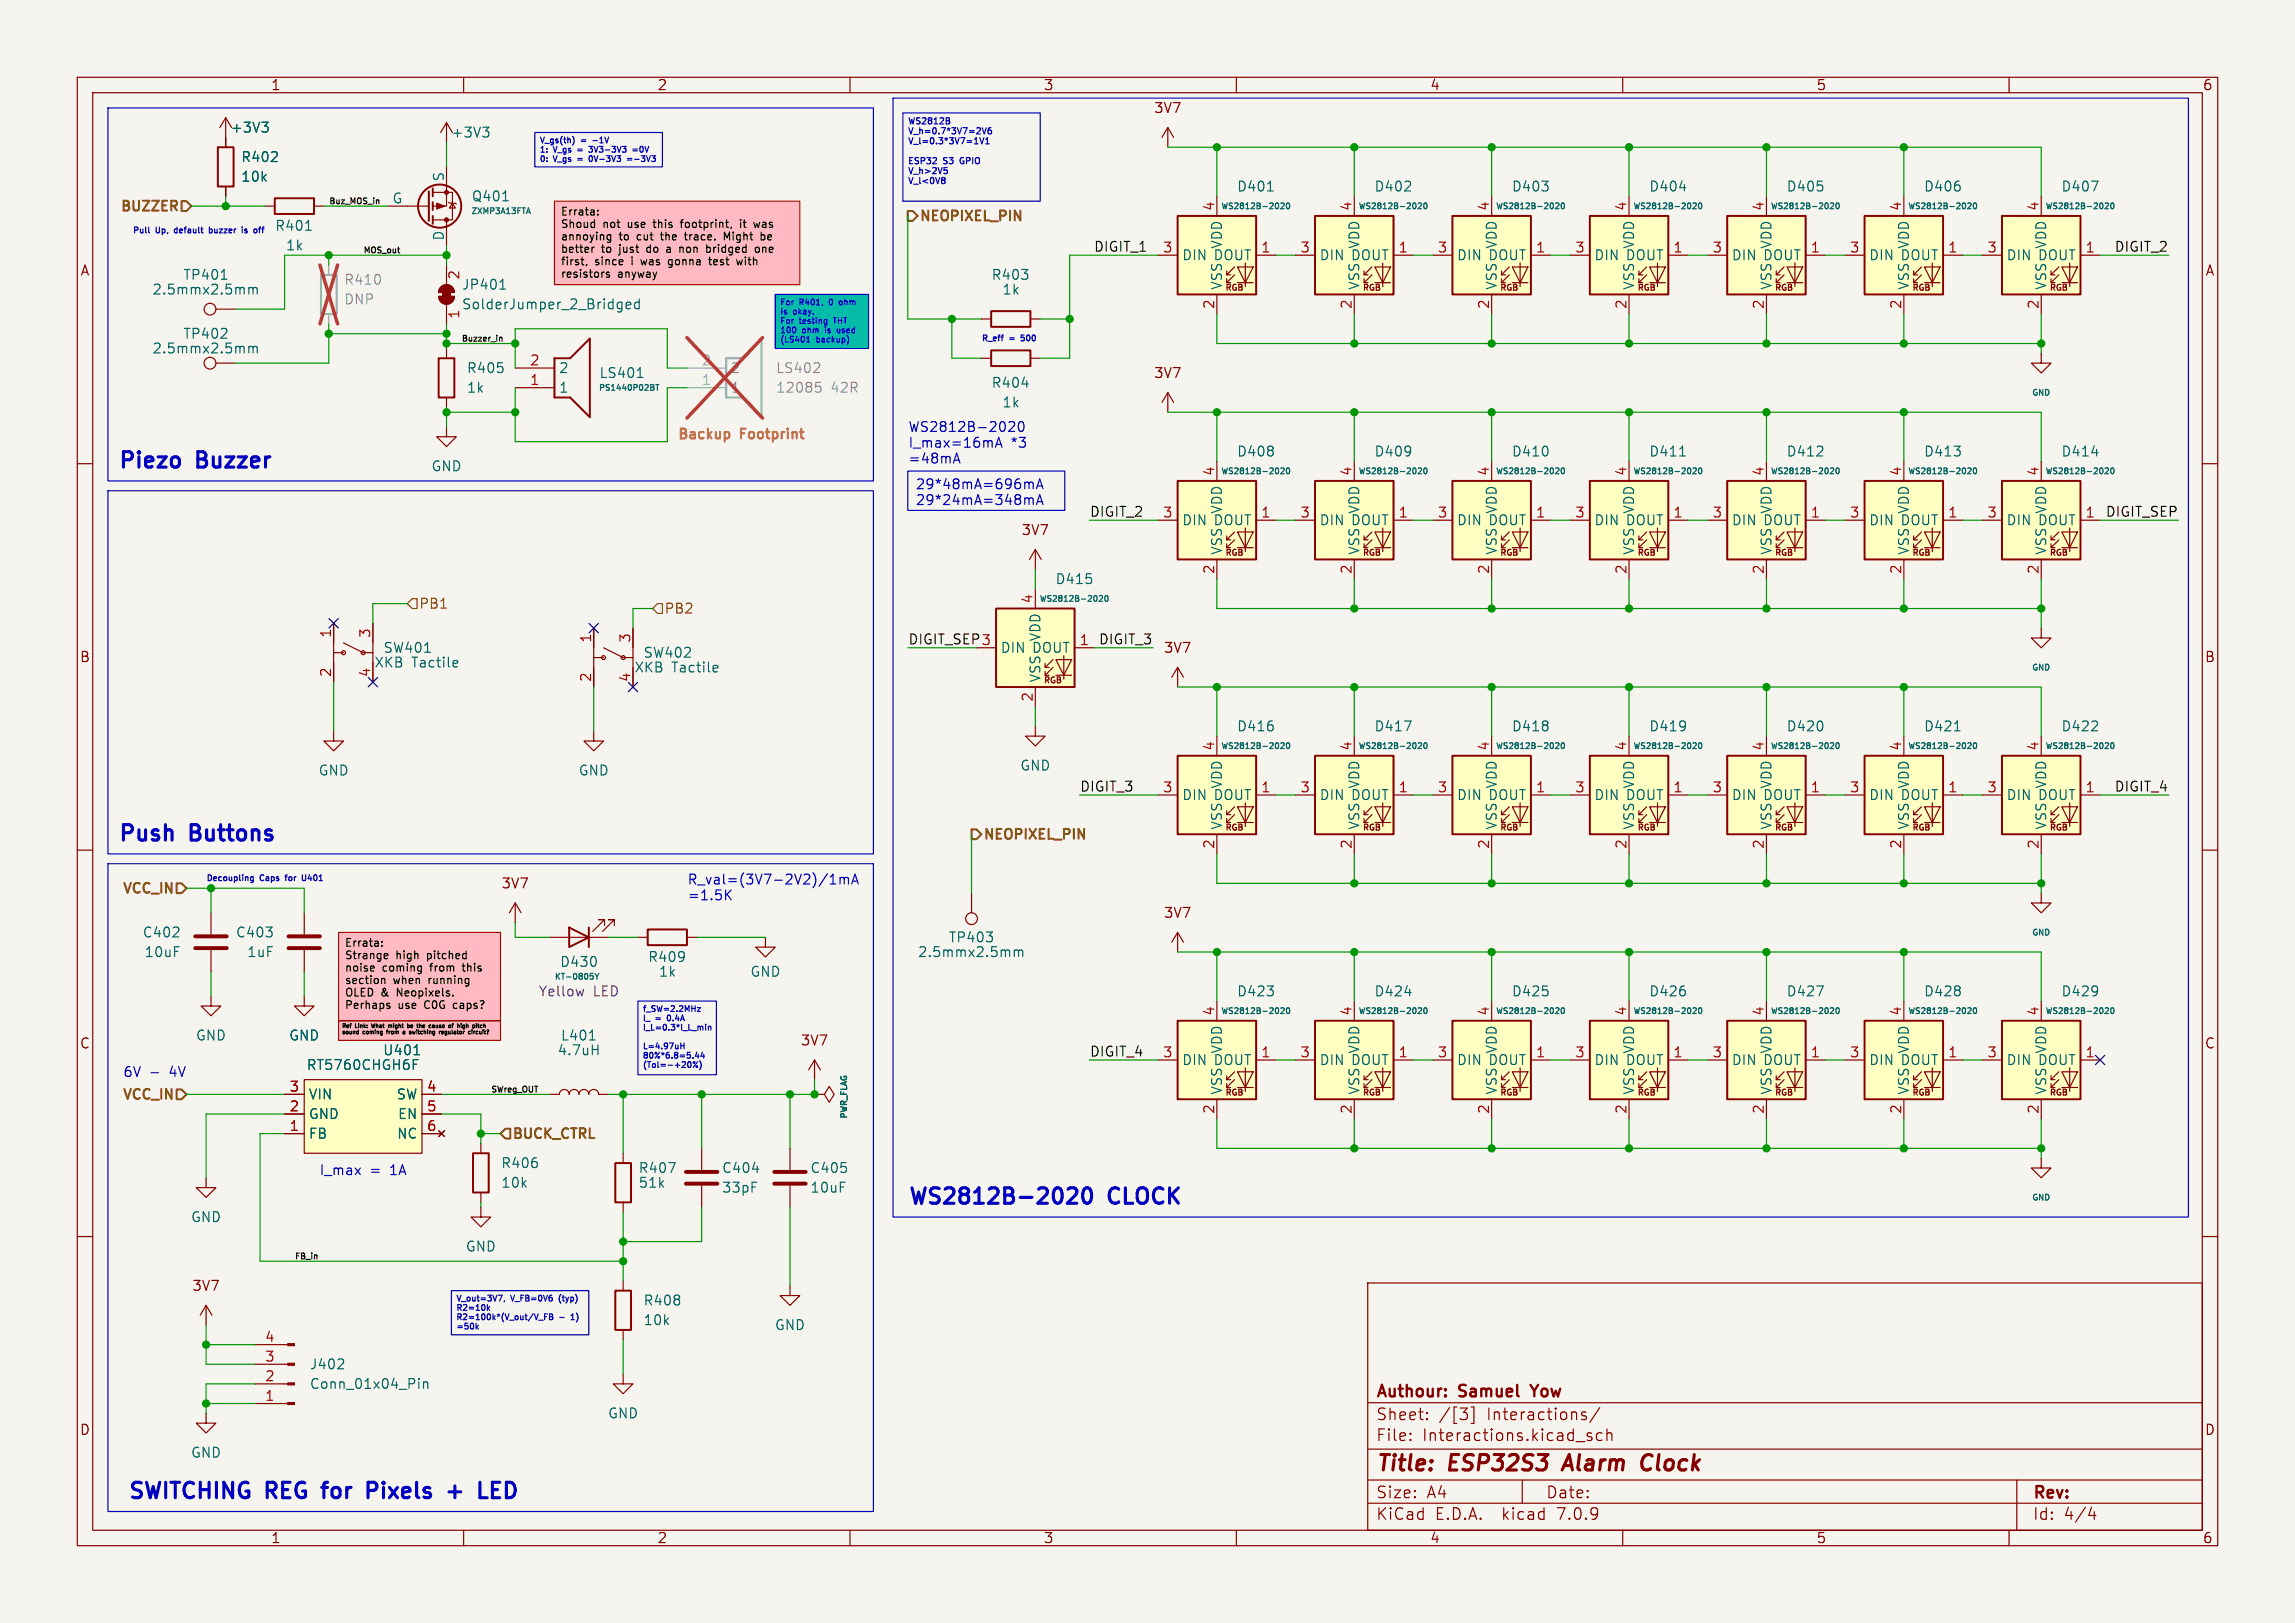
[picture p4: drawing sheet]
<svg xmlns="http://www.w3.org/2000/svg" width="297mm" height="210mm" viewBox="0 0 297 210" stroke-linecap="round" stroke-linejoin="round" font-family="sans-serif">
<defs><g id="words">
<g font-size="2.8" fill="#0000c2">
<text x="15.2" y="60.7">Piezo</text>
<text x="25.7" y="60.7">Buzzer</text>
<text x="15.2" y="109">Push</text>
<text x="24.8" y="109">Buttons</text>
<text x="117.5" y="156">WS2812B-2020</text>
<text x="143.7" y="156">CLOCK</text>
<text x="16.5" y="194.1">SWITCHING</text>
<text x="34.6" y="194.1">REG</text>
<text x="42.8" y="194.1">for</text>
<text x="49.3" y="194.1">Pixels</text>
<text x="60.6" y="194.1">+</text>
<text x="65.4" y="194.1">LED</text>
</g>
<g font-size="2.8" fill="#840000">
<text x="178" y="190.9">Title:</text>
<text x="187.7" y="190.9">ESP32S3</text>
<text x="203.3" y="190.9">Alarm</text>
<text x="214.1" y="190.9">Clock</text>
</g>
<g font-size="2.1" fill="#840000">
<text x="178" y="184">Sheet:</text>
<text x="178" y="181.2">Authour:</text>
<text x="186.2" y="184">/[3]</text>
<text x="189" y="181.2">Samuel</text>
<text x="192.5" y="184">Interactions/</text>
<text x="198.9" y="181.2">Yow</text>
<text x="178" y="186.7">File:</text>
<text x="184.1" y="186.7">Interactions.kicad_sch</text>
<text x="178" y="196.9">KiCad</text>
<text x="178" y="194.1">Size:</text>
<text x="184.7" y="194.1">A4</text>
<text x="185.7" y="196.9">E.D.A.</text>
<text x="194.6" y="196.9">kicad</text>
<text x="200" y="194.1">Date:</text>
<text x="201.8" y="196.9">7.0.9</text>
<text x="263" y="194.3">Rev:</text>
<text x="263" y="196.9">Id:</text>
<text x="267.1" y="196.9">4/4</text>
</g>
<g font-size="1.8" fill="#840000">
<text x="35" y="11.9">1</text>
<text x="85" y="11.9">2</text>
<text x="135" y="11.9">3</text>
<text x="185" y="11.9">4</text>
<text x="235" y="11.9">5</text>
<text x="285" y="11.9">6</text>
<text x="149.3" y="14.8">3V7</text>
<text x="10.3" y="35.9">A</text>
<text x="285.3" y="35.9">A</text>
<text x="149.3" y="49.1">3V7</text>
<text x="132.1" y="69.5">3V7</text>
<text x="10.3" y="85.9">B</text>
<text x="150.5" y="84.7">3V7</text>
<text x="285.3" y="85.9">B</text>
<text x="64.8" y="115.2">3V7</text>
<text x="150.5" y="119">3V7</text>
<text x="10.3" y="135.9">C</text>
<text x="103.5" y="135.5">3V7</text>
<text x="285.3" y="135.9">C</text>
<text x="24.8" y="167.2">3V7</text>
<text x="10.3" y="185.9">D</text>
<text x="285.3" y="185.9">D</text>
<text x="35" y="199.9">1</text>
<text x="85" y="199.9">2</text>
<text x="135" y="199.9">3</text>
<text x="185" y="199.9">4</text>
<text x="235" y="199.9">5</text>
<text x="285" y="199.9">6</text>
</g>
<g font-size="1.8" fill="#006464">
<text x="29.7" y="17.4">+3V3</text>
<text x="31.1" y="21.2">R402</text>
<text x="31.1" y="23.7">10k</text>
<text x="57.5" y="23.6" transform="rotate(-90 57.5 23.6)">S</text>
<text x="58.3" y="18">+3V3</text>
<text x="50.7" y="26.4">G</text>
<text x="61" y="26.3">Q401</text>
<text x="160" y="25">D401</text>
<text x="177.8" y="25">D402</text>
<text x="195.6" y="25">D403</text>
<text x="213.3" y="25">D404</text>
<text x="231.1" y="25">D405</text>
<text x="248.9" y="25">D406</text>
<text x="266.7" y="25">D407</text>
<text x="35.5" y="30.1">R401</text>
<text x="36.9" y="32.6">1k</text>
<text x="57.5" y="31.2" transform="rotate(-90 57.5 31.2)">D</text>
<text x="152.9" y="33.9">DIN DOUT</text>
<text x="158.3" y="32.3" transform="rotate(-90 158.3 32.3)">VDD</text>
<text x="170.7" y="33.9">DIN DOUT</text>
<text x="176.1" y="32.3" transform="rotate(-90 176.1 32.3)">VDD</text>
<text x="188.5" y="33.9">DIN DOUT</text>
<text x="193.9" y="32.3" transform="rotate(-90 193.9 32.3)">VDD</text>
<text x="206.2" y="33.9">DIN DOUT</text>
<text x="211.7" y="32.3" transform="rotate(-90 211.7 32.3)">VDD</text>
<text x="224" y="33.9">DIN DOUT</text>
<text x="229.5" y="32.3" transform="rotate(-90 229.5 32.3)">VDD</text>
<text x="241.8" y="33.9">DIN DOUT</text>
<text x="247.2" y="32.3" transform="rotate(-90 247.2 32.3)">VDD</text>
<text x="259.6" y="33.9">DIN DOUT</text>
<text x="265" y="32.3" transform="rotate(-90 265 32.3)">VDD</text>
<text x="19.6" y="38.3">2.5mmx2.5mm</text>
<text x="23.6" y="36.4">TP401</text>
<text x="59.7" y="37.7">JP401</text>
<text x="59.7" y="40.2">SolderJumper_2_Bridged</text>
<text x="128.2" y="36.4">R403</text>
<text x="129.6" y="38.3">1k</text>
<text x="158.3" y="37.6" transform="rotate(-90 158.3 37.6)">VSS</text>
<text x="176.1" y="37.6" transform="rotate(-90 176.1 37.6)">VSS</text>
<text x="193.9" y="37.6" transform="rotate(-90 193.9 37.6)">VSS</text>
<text x="211.7" y="37.6" transform="rotate(-90 211.7 37.6)">VSS</text>
<text x="229.5" y="37.6" transform="rotate(-90 229.5 37.6)">VSS</text>
<text x="247.2" y="37.6" transform="rotate(-90 247.2 37.6)">VSS</text>
<text x="265" y="37.6" transform="rotate(-90 265 37.6)">VSS</text>
<text x="19.6" y="45.9">2.5mmx2.5mm</text>
<text x="23.6" y="44">TP402</text>
<text x="60.3" y="48.5">R405</text>
<text x="60.3" y="51">1k</text>
<text x="72.3" y="51">1</text>
<text x="72.3" y="48.5">2</text>
<text x="77.5" y="49.1">LS401</text>
<text x="128.2" y="50.4">R404</text>
<text x="129.6" y="52.9">1k</text>
<text x="160" y="59.3">D408</text>
<text x="177.8" y="59.3">D409</text>
<text x="195.6" y="59.3">D410</text>
<text x="213.3" y="59.3">D411</text>
<text x="231.1" y="59.3">D412</text>
<text x="248.9" y="59.3">D413</text>
<text x="266.7" y="59.3">D414</text>
<text x="55.7" y="61.2">GND</text>
<text x="152.9" y="68.2">DIN DOUT</text>
<text x="158.3" y="71.9" transform="rotate(-90 158.3 71.9)">VSS</text>
<text x="158.3" y="66.6" transform="rotate(-90 158.3 66.6)">VDD</text>
<text x="170.7" y="68.2">DIN DOUT</text>
<text x="176.1" y="71.9" transform="rotate(-90 176.1 71.9)">VSS</text>
<text x="176.1" y="66.6" transform="rotate(-90 176.1 66.6)">VDD</text>
<text x="188.5" y="68.2">DIN DOUT</text>
<text x="193.9" y="71.9" transform="rotate(-90 193.9 71.9)">VSS</text>
<text x="193.9" y="66.6" transform="rotate(-90 193.9 66.6)">VDD</text>
<text x="206.2" y="68.2">DIN DOUT</text>
<text x="211.7" y="71.9" transform="rotate(-90 211.7 71.9)">VSS</text>
<text x="211.7" y="66.6" transform="rotate(-90 211.7 66.6)">VDD</text>
<text x="224" y="68.2">DIN DOUT</text>
<text x="229.5" y="71.9" transform="rotate(-90 229.5 71.9)">VSS</text>
<text x="229.5" y="66.6" transform="rotate(-90 229.5 66.6)">VDD</text>
<text x="241.8" y="68.2">DIN DOUT</text>
<text x="247.2" y="71.9" transform="rotate(-90 247.2 71.9)">VSS</text>
<text x="247.2" y="66.6" transform="rotate(-90 247.2 66.6)">VDD</text>
<text x="259.6" y="68.2">DIN DOUT</text>
<text x="265" y="71.9" transform="rotate(-90 265 71.9)">VSS</text>
<text x="265" y="66.6" transform="rotate(-90 265 66.6)">VDD</text>
<text x="136.5" y="75.8">D415</text>
<text x="134.8" y="83.1" transform="rotate(-90 134.8 83.1)">VDD</text>
<text x="48.4" y="86.6">XKB</text>
<text x="49.5" y="84.7">SW401</text>
<text x="53.3" y="86.6">Tactile</text>
<text x="82" y="87.2">XKB</text>
<text x="83.2" y="85.3">SW402</text>
<text x="86.9" y="87.2">Tactile</text>
<text x="129.4" y="84.7">DIN DOUT</text>
<text x="134.8" y="88.4" transform="rotate(-90 134.8 88.4)">VSS</text>
<text x="160" y="94.8">D416</text>
<text x="177.8" y="94.8">D417</text>
<text x="195.6" y="94.8">D418</text>
<text x="213.3" y="94.8">D419</text>
<text x="231.1" y="94.8">D420</text>
<text x="248.9" y="94.8">D421</text>
<text x="266.7" y="94.8">D422</text>
<text x="41.1" y="100.6">GND</text>
<text x="74.8" y="100.6">GND</text>
<text x="131.9" y="99.9">GND</text>
<text x="152.9" y="103.7">DIN DOUT</text>
<text x="158.3" y="107.4" transform="rotate(-90 158.3 107.4)">VSS</text>
<text x="158.3" y="102.1" transform="rotate(-90 158.3 102.1)">VDD</text>
<text x="170.7" y="103.7">DIN DOUT</text>
<text x="176.1" y="107.4" transform="rotate(-90 176.1 107.4)">VSS</text>
<text x="176.1" y="102.1" transform="rotate(-90 176.1 102.1)">VDD</text>
<text x="188.5" y="103.7">DIN DOUT</text>
<text x="193.9" y="107.4" transform="rotate(-90 193.9 107.4)">VSS</text>
<text x="193.9" y="102.1" transform="rotate(-90 193.9 102.1)">VDD</text>
<text x="206.2" y="103.7">DIN DOUT</text>
<text x="211.7" y="107.4" transform="rotate(-90 211.7 107.4)">VSS</text>
<text x="211.7" y="102.1" transform="rotate(-90 211.7 102.1)">VDD</text>
<text x="224" y="103.7">DIN DOUT</text>
<text x="229.5" y="107.4" transform="rotate(-90 229.5 107.4)">VSS</text>
<text x="229.5" y="102.1" transform="rotate(-90 229.5 102.1)">VDD</text>
<text x="241.8" y="103.7">DIN DOUT</text>
<text x="247.2" y="107.4" transform="rotate(-90 247.2 107.4)">VSS</text>
<text x="247.2" y="102.1" transform="rotate(-90 247.2 102.1)">VDD</text>
<text x="259.6" y="103.7">DIN DOUT</text>
<text x="265" y="107.4" transform="rotate(-90 265 107.4)">VSS</text>
<text x="265" y="102.1" transform="rotate(-90 265 102.1)">VDD</text>
<text x="18.4" y="121.5">C402</text>
<text x="18.6" y="124.1">10uF</text>
<text x="30.4" y="121.5">C403</text>
<text x="31.9" y="124.1">1uF</text>
<text x="72.4" y="125.3">D430</text>
<text x="83.8" y="124.7">R409</text>
<text x="118.7" y="124.1">2.5mmx2.5mm</text>
<text x="122.7" y="122.1">TP403</text>
<text x="85.2" y="126.6">1k</text>
<text x="97" y="126.6">GND</text>
<text x="160" y="129.1">D423</text>
<text x="177.8" y="129.1">D424</text>
<text x="195.6" y="129.1">D425</text>
<text x="213.3" y="129.1">D426</text>
<text x="231.1" y="129.1">D427</text>
<text x="248.9" y="129.1">D428</text>
<text x="266.7" y="129.1">D429</text>
<text x="25.3" y="134.8">GND</text>
<text x="37.3" y="134.8">GND</text>
<text x="49.5" y="136.8">U401</text>
<text x="72.1" y="136.8">4.7uH</text>
<text x="72.5" y="134.8">L401</text>
<text x="158.3" y="136.4" transform="rotate(-90 158.3 136.4)">VDD</text>
<text x="176.1" y="136.4" transform="rotate(-90 176.1 136.4)">VDD</text>
<text x="193.9" y="136.4" transform="rotate(-90 193.9 136.4)">VDD</text>
<text x="211.7" y="136.4" transform="rotate(-90 211.7 136.4)">VDD</text>
<text x="229.5" y="136.4" transform="rotate(-90 229.5 136.4)">VDD</text>
<text x="247.2" y="136.4" transform="rotate(-90 247.2 136.4)">VDD</text>
<text x="265" y="136.4" transform="rotate(-90 265 136.4)">VDD</text>
<text x="39.6" y="138.7">RT5760CHGH6F</text>
<text x="39.9" y="142.5">VIN</text>
<text x="51.2" y="142.5">SW</text>
<text x="152.9" y="138">DIN DOUT</text>
<text x="158.3" y="141.7" transform="rotate(-90 158.3 141.7)">VSS</text>
<text x="170.7" y="138">DIN DOUT</text>
<text x="176.1" y="141.7" transform="rotate(-90 176.1 141.7)">VSS</text>
<text x="188.5" y="138">DIN DOUT</text>
<text x="193.9" y="141.7" transform="rotate(-90 193.9 141.7)">VSS</text>
<text x="206.2" y="138">DIN DOUT</text>
<text x="211.7" y="141.7" transform="rotate(-90 211.7 141.7)">VSS</text>
<text x="224" y="138">DIN DOUT</text>
<text x="229.5" y="141.7" transform="rotate(-90 229.5 141.7)">VSS</text>
<text x="241.8" y="138">DIN DOUT</text>
<text x="247.2" y="141.7" transform="rotate(-90 247.2 141.7)">VSS</text>
<text x="259.6" y="138">DIN DOUT</text>
<text x="265" y="141.7" transform="rotate(-90 265 141.7)">VSS</text>
<text x="39.9" y="147.5">FB</text>
<text x="39.9" y="145">GND</text>
<text x="51.3" y="147.5">NC</text>
<text x="51.4" y="145">EN</text>
<text x="64.8" y="151.4">R406</text>
<text x="64.8" y="153.9">10k</text>
<text x="82.6" y="152">R407</text>
<text x="82.6" y="153.9">51k</text>
<text x="93.4" y="152">C404</text>
<text x="93.4" y="154.5">33pF</text>
<text x="104.8" y="152">C405</text>
<text x="104.8" y="154.5">10uF</text>
<text x="24.6" y="158.3">GND</text>
<text x="60.2" y="162.2">GND</text>
<text x="83.2" y="169.1">R408</text>
<text x="83.2" y="171.7">10k</text>
<text x="100.2" y="172.3">GND</text>
<text x="40" y="177.4">J402</text>
<text x="40" y="179.9">Conn_01x04_Pin</text>
<text x="78.6" y="183.7">GND</text>
<text x="24.6" y="188.8">GND</text>
</g>
<g font-size="1.8" fill="#725600">
<text x="15.4" y="27.7">BUZZER</text>
<text x="118.9" y="29">NEOPIXEL_PIN</text>
<text x="54.2" y="79">PB1</text>
<text x="85.9" y="79.6">PB2</text>
<text x="127.2" y="109">NEOPIXEL_PIN</text>
<text x="15.6" y="116">VCC_IN</text>
<text x="15.6" y="142.6">VCC_IN</text>
<text x="66.2" y="147.7">BUCK_CTRL</text>
</g>
<g font-size="1.8" fill="#a90000">
<text x="157.2" y="27.4" transform="rotate(-90 157.2 27.4)">4</text>
<text x="175" y="27.4" transform="rotate(-90 175 27.4)">4</text>
<text x="192.8" y="27.4" transform="rotate(-90 192.8 27.4)">4</text>
<text x="210.6" y="27.4" transform="rotate(-90 210.6 27.4)">4</text>
<text x="228.3" y="27.4" transform="rotate(-90 228.3 27.4)">4</text>
<text x="246.1" y="27.4" transform="rotate(-90 246.1 27.4)">4</text>
<text x="263.9" y="27.4" transform="rotate(-90 263.9 27.4)">4</text>
<text x="150.4" y="32.8">3</text>
<text x="163.1" y="32.8">1</text>
<text x="168.2" y="32.8">3</text>
<text x="180.9" y="32.8">1</text>
<text x="186" y="32.8">3</text>
<text x="198.7" y="32.8">1</text>
<text x="203.8" y="32.8">3</text>
<text x="216.5" y="32.8">1</text>
<text x="221.5" y="32.8">3</text>
<text x="234.2" y="32.8">1</text>
<text x="239.3" y="32.8">3</text>
<text x="252" y="32.8">1</text>
<text x="257.1" y="32.8">3</text>
<text x="269.8" y="32.8">1</text>
<text x="59.8" y="41.3" transform="rotate(-90 59.8 41.3)">1</text>
<text x="59.8" y="36.3" transform="rotate(-90 59.8 36.3)">2</text>
<text x="157.2" y="40.1" transform="rotate(-90 157.2 40.1)">2</text>
<text x="175" y="40.1" transform="rotate(-90 175 40.1)">2</text>
<text x="192.8" y="40.1" transform="rotate(-90 192.8 40.1)">2</text>
<text x="210.6" y="40.1" transform="rotate(-90 210.6 40.1)">2</text>
<text x="228.3" y="40.1" transform="rotate(-90 228.3 40.1)">2</text>
<text x="246.1" y="40.1" transform="rotate(-90 246.1 40.1)">2</text>
<text x="263.9" y="40.1" transform="rotate(-90 263.9 40.1)">2</text>
<text x="68.5" y="47.4">2</text>
<text x="68.5" y="49.9">1</text>
<text x="157.2" y="61.7" transform="rotate(-90 157.2 61.7)">4</text>
<text x="175" y="61.7" transform="rotate(-90 175 61.7)">4</text>
<text x="192.8" y="61.7" transform="rotate(-90 192.8 61.7)">4</text>
<text x="210.6" y="61.7" transform="rotate(-90 210.6 61.7)">4</text>
<text x="228.3" y="61.7" transform="rotate(-90 228.3 61.7)">4</text>
<text x="246.1" y="61.7" transform="rotate(-90 246.1 61.7)">4</text>
<text x="263.9" y="61.7" transform="rotate(-90 263.9 61.7)">4</text>
<text x="150.4" y="67.1">3</text>
<text x="163.1" y="67.1">1</text>
<text x="168.2" y="67.1">3</text>
<text x="180.9" y="67.1">1</text>
<text x="186" y="67.1">3</text>
<text x="198.7" y="67.1">1</text>
<text x="203.8" y="67.1">3</text>
<text x="216.5" y="67.1">1</text>
<text x="221.5" y="67.1">3</text>
<text x="234.2" y="67.1">1</text>
<text x="239.3" y="67.1">3</text>
<text x="252" y="67.1">1</text>
<text x="257.1" y="67.1">3</text>
<text x="269.8" y="67.1">1</text>
<text x="157.2" y="74.4" transform="rotate(-90 157.2 74.4)">2</text>
<text x="175" y="74.4" transform="rotate(-90 175 74.4)">2</text>
<text x="192.8" y="74.4" transform="rotate(-90 192.8 74.4)">2</text>
<text x="210.6" y="74.4" transform="rotate(-90 210.6 74.4)">2</text>
<text x="228.3" y="74.4" transform="rotate(-90 228.3 74.4)">2</text>
<text x="246.1" y="74.4" transform="rotate(-90 246.1 74.4)">2</text>
<text x="263.9" y="74.4" transform="rotate(-90 263.9 74.4)">2</text>
<text x="42.9" y="82.6" transform="rotate(-90 42.9 82.6)">1</text>
<text x="48" y="82.6" transform="rotate(-90 48 82.6)">3</text>
<text x="76.6" y="83.3" transform="rotate(-90 76.6 83.3)">1</text>
<text x="81.7" y="83.3" transform="rotate(-90 81.7 83.3)">3</text>
<text x="133.7" y="78.2" transform="rotate(-90 133.7 78.2)">4</text>
<text x="139.6" y="83.6">1</text>
<text x="42.9" y="87.7" transform="rotate(-90 42.9 87.7)">2</text>
<text x="48" y="87.7" transform="rotate(-90 48 87.7)">4</text>
<text x="76.6" y="88.3" transform="rotate(-90 76.6 88.3)">2</text>
<text x="81.7" y="88.3" transform="rotate(-90 81.7 88.3)">4</text>
<text x="133.7" y="90.9" transform="rotate(-90 133.7 90.9)">2</text>
<text x="157.2" y="97.2" transform="rotate(-90 157.2 97.2)">4</text>
<text x="175" y="97.2" transform="rotate(-90 175 97.2)">4</text>
<text x="192.8" y="97.2" transform="rotate(-90 192.8 97.2)">4</text>
<text x="210.6" y="97.2" transform="rotate(-90 210.6 97.2)">4</text>
<text x="228.3" y="97.2" transform="rotate(-90 228.3 97.2)">4</text>
<text x="246.1" y="97.2" transform="rotate(-90 246.1 97.2)">4</text>
<text x="263.9" y="97.2" transform="rotate(-90 263.9 97.2)">4</text>
<text x="150.4" y="102.6">3</text>
<text x="163.1" y="102.6">1</text>
<text x="168.2" y="102.6">3</text>
<text x="180.9" y="102.6">1</text>
<text x="186" y="102.6">3</text>
<text x="198.7" y="102.6">1</text>
<text x="203.8" y="102.6">3</text>
<text x="216.5" y="102.6">1</text>
<text x="221.5" y="102.6">3</text>
<text x="234.2" y="102.6">1</text>
<text x="239.3" y="102.6">3</text>
<text x="252" y="102.6">1</text>
<text x="257.1" y="102.6">3</text>
<text x="269.8" y="102.6">1</text>
<text x="157.2" y="109.9" transform="rotate(-90 157.2 109.9)">2</text>
<text x="175" y="109.9" transform="rotate(-90 175 109.9)">2</text>
<text x="192.8" y="109.9" transform="rotate(-90 192.8 109.9)">2</text>
<text x="210.6" y="109.9" transform="rotate(-90 210.6 109.9)">2</text>
<text x="228.3" y="109.9" transform="rotate(-90 228.3 109.9)">2</text>
<text x="246.1" y="109.9" transform="rotate(-90 246.1 109.9)">2</text>
<text x="263.9" y="109.9" transform="rotate(-90 263.9 109.9)">2</text>
<text x="157.2" y="131.5" transform="rotate(-90 157.2 131.5)">4</text>
<text x="175" y="131.5" transform="rotate(-90 175 131.5)">4</text>
<text x="192.8" y="131.5" transform="rotate(-90 192.8 131.5)">4</text>
<text x="210.6" y="131.5" transform="rotate(-90 210.6 131.5)">4</text>
<text x="228.3" y="131.5" transform="rotate(-90 228.3 131.5)">4</text>
<text x="246.1" y="131.5" transform="rotate(-90 246.1 131.5)">4</text>
<text x="263.9" y="131.5" transform="rotate(-90 263.9 131.5)">4</text>
<text x="150.4" y="136.9">3</text>
<text x="163.1" y="136.9">1</text>
<text x="168.2" y="136.9">3</text>
<text x="180.9" y="136.9">1</text>
<text x="186" y="136.9">3</text>
<text x="198.7" y="136.9">1</text>
<text x="203.8" y="136.9">3</text>
<text x="216.5" y="136.9">1</text>
<text x="221.5" y="136.9">3</text>
<text x="234.2" y="136.9">1</text>
<text x="239.3" y="136.9">3</text>
<text x="252" y="136.9">1</text>
<text x="257.1" y="136.9">3</text>
<text x="269.8" y="136.9">1</text>
<text x="37.4" y="141.4">3</text>
<text x="37.4" y="143.9">2</text>
<text x="55.2" y="141.4">4</text>
<text x="55.2" y="143.9">5</text>
<text x="37.4" y="146.4">1</text>
<text x="55.2" y="146.4">6</text>
<text x="157.2" y="144.2" transform="rotate(-90 157.2 144.2)">2</text>
<text x="175" y="144.2" transform="rotate(-90 175 144.2)">2</text>
<text x="192.8" y="144.2" transform="rotate(-90 192.8 144.2)">2</text>
<text x="210.6" y="144.2" transform="rotate(-90 210.6 144.2)">2</text>
<text x="228.3" y="144.2" transform="rotate(-90 228.3 144.2)">2</text>
<text x="246.1" y="144.2" transform="rotate(-90 246.1 144.2)">2</text>
<text x="263.9" y="144.2" transform="rotate(-90 263.9 144.2)">2</text>
<text x="34.2" y="173.7">4</text>
<text x="34.2" y="178.8">2</text>
<text x="34.2" y="176.3">3</text>
<text x="34.2" y="181.4">1</text>
</g>
<g font-size="1.8" fill="#0f0f0f">
<text x="141.5" y="32.7">DIGIT_1</text>
<text x="273.6" y="32.7">DIGIT_2</text>
<text x="141" y="67">DIGIT_2</text>
<text x="272.4" y="67">DIGIT_SEP</text>
<text x="117.5" y="83.5">DIGIT_SEP3</text>
<text x="142.1" y="83.5">DIGIT_3</text>
<text x="139.7" y="102.5">DIGIT_3</text>
<text x="273.6" y="102.5">DIGIT_4</text>
<text x="141" y="136.8">DIGIT_4</text>
</g>
<g font-size="1.8" fill="#939391">
<text x="44.5" y="37.1">R410</text>
<text x="44.5" y="39.6">DNP</text>
<text x="94.5" y="51">1</text>
<text x="94.5" y="48.5">2</text>
<text x="100.3" y="48.5">LS402</text>
<text x="100.3" y="51">12085</text>
<text x="107.6" y="51">42R</text>
</g>
<g font-size="1.8" fill="#a5a4a2">
<text x="90.7" y="47.4">2</text>
<text x="90.7" y="49.9">1</text>
</g>
<g font-size="1.8" fill="#c97100">
<text x="87.6" y="56.9">Backup</text>
<text x="95.9" y="56.9">Footprint</text>
</g>
<g font-size="1.8" fill="#0000c2">
<text x="117.5" y="56">WS2812B-2020</text>
<text x="117.5" y="58">I_max=16mA</text>
<text x="130.9" y="58">*3</text>
<text x="117.5" y="60.1">=48mA</text>
<text x="118.4" y="63.6">29*48mA=696mA</text>
<text x="118.4" y="65.7">29*24mA=348mA</text>
<text x="88.9" y="114.5">R_val=(3V7-2V2)/1mA</text>
<text x="88.9" y="116.6">=1.5K</text>
<text x="15.9" y="139.5">6V</text>
<text x="22.1" y="139.5">4V</text>
<text x="41.3" y="152.2">I_max</text>
<text x="47.9" y="152.2">=</text>
<text x="50.6" y="152.2">1A</text>
</g>
<g font-size="1.8" fill="#840084">
<text x="69.6" y="129.1">Yellow</text>
<text x="76.8" y="129.1">LED</text>
</g>
<g font-size="1.4">
<text x="72.5" y="28.2">Errata:</text>
<text x="72.5" y="29.9">Shoud</text>
<text x="78.1" y="29.9">not</text>
<text x="81.5" y="29.9">use</text>
<text x="85.1" y="29.9">this</text>
<text x="88.9" y="29.9">footprint,</text>
<text x="96.8" y="29.9">it</text>
<text x="98.9" y="29.9">was</text>
<text x="72.5" y="31.5">annoying</text>
<text x="72.5" y="33.1">better</text>
<text x="72.5" y="34.7">first,</text>
<text x="77" y="34.7">since</text>
<text x="77.9" y="33.1">to</text>
<text x="80.2" y="31.5">to</text>
<text x="80.4" y="33.1">just</text>
<text x="82.7" y="31.5">cut</text>
<text x="83.5" y="34.7">was</text>
<text x="84.2" y="33.1">do</text>
<text x="86" y="31.5">the</text>
<text x="87" y="33.1">a</text>
<text x="87.2" y="34.7">gonna</text>
<text x="88.9" y="33.1">non</text>
<text x="89.4" y="31.5">trace.</text>
<text x="92.7" y="33.1">bridged</text>
<text x="92.8" y="34.7">test</text>
<text x="94.7" y="31.5">Might</text>
<text x="96.6" y="34.7">with</text>
<text x="99.3" y="33.1">one</text>
<text x="99.7" y="31.5">be</text>
<text x="72.5" y="36.3">resistors</text>
<text x="80" y="36.3">anyway</text>
<text x="44.6" y="122.9">Errata:</text>
<text x="44.6" y="124.5">Strange</text>
<text x="51.3" y="124.5">high</text>
<text x="55.5" y="124.5">pitched</text>
<text x="44.6" y="126.1">noise</text>
<text x="44.6" y="127.7">section</text>
<text x="44.6" y="129.3">OLED</text>
<text x="44.6" y="130.9">Perhaps</text>
<text x="49.3" y="129.3">&amp;</text>
<text x="49.5" y="126.1">coming</text>
<text x="51" y="127.7">when</text>
<text x="51.6" y="130.9">use</text>
<text x="51.6" y="129.3">Neopixels.</text>
<text x="55.2" y="130.9">C0G</text>
<text x="55.7" y="127.7">running</text>
<text x="55.9" y="126.1">from</text>
<text x="59.1" y="130.9">caps?</text>
<text x="60.4" y="126.1">this</text>
</g>
<g font-size="1.1" fill="#0000c2">
<text x="117.4" y="16.5">WS2812B</text>
<text x="117.4" y="17.8">V_h=0.7*3V7=2V6</text>
<text x="117.4" y="19">V_l=0.3*3V7=1V1</text>
<text x="117.4" y="21.6">ESP32</text>
<text x="117.4" y="22.9">V_h&gt;2V5</text>
<text x="122.2" y="21.6">S3</text>
<text x="124.6" y="21.6">GPIO</text>
<text x="117.4" y="24.2">V_l&lt;0V8</text>
</g>
<g font-size="1.1" fill="#840000">
<text x="158.5" y="37.8">RGB</text>
<text x="176.3" y="37.8">RGB</text>
<text x="194" y="37.8">RGB</text>
<text x="211.8" y="37.8">RGB</text>
<text x="229.6" y="37.8">RGB</text>
<text x="247.4" y="37.8">RGB</text>
<text x="265.2" y="37.8">RGB</text>
<text x="158.5" y="72.1">RGB</text>
<text x="176.3" y="72.1">RGB</text>
<text x="194" y="72.1">RGB</text>
<text x="211.8" y="72.1">RGB</text>
<text x="229.6" y="72.1">RGB</text>
<text x="247.4" y="72.1">RGB</text>
<text x="265.2" y="72.1">RGB</text>
<text x="135" y="88.6">RGB</text>
<text x="158.5" y="107.7">RGB</text>
<text x="176.3" y="107.7">RGB</text>
<text x="194" y="107.7">RGB</text>
<text x="211.8" y="107.7">RGB</text>
<text x="229.6" y="107.7">RGB</text>
<text x="247.4" y="107.7">RGB</text>
<text x="265.2" y="107.7">RGB</text>
<text x="158.5" y="142">RGB</text>
<text x="176.3" y="142">RGB</text>
<text x="194" y="142">RGB</text>
<text x="211.8" y="142">RGB</text>
<text x="229.6" y="142">RGB</text>
<text x="247.4" y="142">RGB</text>
<text x="265.2" y="142">RGB</text>
</g>
<g font-size="1" fill="#0000c2">
<text x="69.8" y="18.9">V_gs(th)</text>
<text x="69.8" y="20.1">1:</text>
<text x="69.8" y="21.3">0:</text>
<text x="71.7" y="20.1">V_gs</text>
<text x="71.7" y="21.3">V_gs</text>
<text x="76.9" y="20.1">3V3-3V3</text>
<text x="76.9" y="21.3">0V-3V3</text>
<text x="77.1" y="18.9">-1V</text>
<text x="82.1" y="21.3">=-3V3</text>
<text x="82.9" y="20.1">=0V</text>
<text x="17.1" y="30.2">Pull</text>
<text x="20.2" y="30.2">Up,</text>
<text x="22.9" y="30.2">default</text>
<text x="27.7" y="30.2">buzzer</text>
<text x="32.3" y="30.2">is</text>
<text x="34.1" y="30.2">off</text>
<text x="100.9" y="39.9">For</text>
<text x="100.9" y="41.1">is</text>
<text x="102.7" y="41.1">okay.</text>
<text x="103.6" y="39.9">R401,</text>
<text x="107.7" y="39.9">0</text>
<text x="109.3" y="39.9">ohm</text>
<text x="100.9" y="42.3">For</text>
<text x="100.9" y="43.5">100</text>
<text x="100.9" y="44.7">(LS401</text>
<text x="103.6" y="42.3">testing</text>
<text x="103.9" y="43.5">ohm</text>
<text x="105.7" y="44.7">backup)</text>
<text x="107.1" y="43.5">is</text>
<text x="108.3" y="42.3">THT</text>
<text x="109" y="43.5">used</text>
<text x="127" y="44.2">R_eff</text>
<text x="130.7" y="44.2">=</text>
<text x="132.5" y="44.2">500</text>
<text x="26.7" y="114.1">Decoupling</text>
<text x="33.7" y="114.1">Caps</text>
<text x="37.3" y="114.1">for</text>
<text x="39.8" y="114.1">U401</text>
<text x="83.1" y="131.3">f_SW=2.2MHz</text>
<text x="83.1" y="133.7">I_L=0.3*I_L_min</text>
<text x="83.1" y="136.1">L=4.97uH</text>
<text x="83.1" y="137.3">80%*6.8=5.44</text>
<text x="84.9" y="132.5">=</text>
<text x="86.7" y="132.5">0.4A</text>
<text x="83.1" y="138.6">(Tol=-+20%)</text>
<text x="59" y="168.8">V_out=3V7,</text>
<text x="59" y="170">R2=10k</text>
<text x="59" y="171.2">R2=100k*(V_out/V_FB</text>
<text x="59" y="172.4">=50k</text>
<text x="66.2" y="168.8">V_FB=0V6</text>
<text x="72.7" y="168.8">(typ)</text>
<text x="74.3" y="171.2">1)</text>
</g>
<g font-size="1" fill="#0f0f0f">
<text x="42.5" y="26.5">Buz_MOS_in</text>
<text x="47" y="32.8">MOS_out</text>
<text x="59.7" y="44.2">Buzzer_in</text>
<text x="63.5" y="141.4">SWreg_OUT</text>
<text x="38.1" y="163">FB_in</text>
</g>
<g font-size="1" fill="#006464">
<text x="60.9" y="27.9">ZXMP3A13FTA</text>
<text x="157.9" y="27.3">WS2812B-2020</text>
<text x="175.7" y="27.3">WS2812B-2020</text>
<text x="193.5" y="27.3">WS2812B-2020</text>
<text x="211.3" y="27.3">WS2812B-2020</text>
<text x="229" y="27.3">WS2812B-2020</text>
<text x="246.8" y="27.3">WS2812B-2020</text>
<text x="264.6" y="27.3">WS2812B-2020</text>
<text x="77.4" y="50.8">PS1440P02BT</text>
<text x="262.9" y="51.4">GND</text>
<text x="157.9" y="61.6">WS2812B-2020</text>
<text x="175.7" y="61.6">WS2812B-2020</text>
<text x="193.5" y="61.6">WS2812B-2020</text>
<text x="211.3" y="61.6">WS2812B-2020</text>
<text x="229" y="61.6">WS2812B-2020</text>
<text x="246.8" y="61.6">WS2812B-2020</text>
<text x="264.6" y="61.6">WS2812B-2020</text>
<text x="134.4" y="78.1">WS2812B-2020</text>
<text x="262.9" y="87">GND</text>
<text x="157.9" y="97.1">WS2812B-2020</text>
<text x="175.7" y="97.1">WS2812B-2020</text>
<text x="193.5" y="97.1">WS2812B-2020</text>
<text x="211.3" y="97.1">WS2812B-2020</text>
<text x="229" y="97.1">WS2812B-2020</text>
<text x="246.8" y="97.1">WS2812B-2020</text>
<text x="264.6" y="97.1">WS2812B-2020</text>
<text x="262.9" y="121.3">GND</text>
<text x="71.7" y="127">KT-0805Y</text>
<text x="157.9" y="131.4">WS2812B-2020</text>
<text x="175.7" y="131.4">WS2812B-2020</text>
<text x="193.5" y="131.4">WS2812B-2020</text>
<text x="211.3" y="131.4">WS2812B-2020</text>
<text x="229" y="131.4">WS2812B-2020</text>
<text x="246.8" y="131.4">WS2812B-2020</text>
<text x="264.6" y="131.4">WS2812B-2020</text>
<text x="109.8" y="144.9" transform="rotate(-90 109.8 144.9)">PWR_FLAG</text>
<text x="262.9" y="155.5">GND</text>
</g>
<g font-size=".7">
<text x="44.2" y="133.4">Ref</text>
<text x="44.2" y="134.2">sound</text>
<text x="46.1" y="133.4">Link:</text>
<text x="47.1" y="134.2">coming</text>
<text x="48.6" y="133.4">What</text>
<text x="50.6" y="134.2">from</text>
<text x="51.1" y="133.4">might</text>
<text x="53" y="134.2">a</text>
<text x="54" y="133.4">be</text>
<text x="54.2" y="134.2">switching</text>
<text x="55.6" y="133.4">the</text>
<text x="57.5" y="133.4">cause</text>
<text x="58.4" y="134.2">regulator</text>
<text x="60.4" y="133.4">of</text>
<text x="61.9" y="133.4">high</text>
</g>
</g></defs>
<path d="M0 0h297v210h-297z" fill="#f5f4ef" stroke="#f5f4ef" stroke-width=".13"/>
<g fill="none" stroke="#840000" stroke-width=".15">
<path d="M10 10h277v190h-277zM12 12h273v186h-273zM29.2 15.2l-.8 1.3M29.2 15.2v3.9M29.2 15.2l.8 1.3M57.8 15.9v2.5M57.8 15.9l-.8 1.2M57.8 15.9l.7 1.2M60 10v2M110 10v2M151.1 16.5v2.6M151.1 16.5l-.7 1.3"/>
<path d="M151.1 16.5l.8 1.3M160 10v2M210 10v2M260 10v2M29.2 24.1v1.3M34.3 26.7h1.3M40.6 26.7h1.3M50.2 26.7h5.3M56 24.9h2.5v3.5h-2.5M56.8 38.4h2a1.02 1.02 0 0 1-1 1 1.02 1.02 0 0 1-1-1zM57.1 37.1a1.02 1.02 0 0 1 1.1-.2 1.02 1.02 0 0 1 .6 .9h-2v-.3zM57.8 21.6v5.1h-1.8"/>
<path d="M57.8 28.4v3.4M57.8 34.3v2.5M57.8 39.4v2.5M58 26.2l.2 .1h.7l.2 .1M58.5 26.3l.4 .6h-.7zM149.9 33h2.5M157.5 25.4v2.5M157.5 38.1v2.5M158.7 36.6h.6M158.7 35.6h.6M159.8 35.6l-1.1 1v-.5M159.8 34.5l-1.1 1.1v-.5"/>
<path d="M160.1 34.5h2.1l-1 2.1zM160.1 36.6h2.1M161.2 34v3.1M162.6 33h2.5M167.6 33h2.6M175.3 25.4v2.5M175.3 38.1v2.5M176.5 36.6h.5M176.5 35.6h.5M177.5 35.6l-1 1v-.5M177.5 34.5l-1 1.1v-.5M177.9 34.5h2.1l-1.1 2.1z"/>
<path d="M177.9 36.6h2.1M178.9 34v3.1M180.3 33h2.6M185.4 33h2.6M193 25.4v2.5M193 38.1v2.5M194.3 36.6h.5M194.3 35.6h.5M195.3 35.6l-1 1v-.5M195.3 34.5l-1 1.1v-.5M195.7 34.5h2l-1 2.1zM195.7 36.6h2"/>
<path d="M196.7 34v3.1M198.1 33h2.6M203.2 33h2.5M210.8 25.4v2.5M210.8 38.1v2.5M212.1 36.6h.5M212.1 35.6h.5M213.1 35.6l-1 1v-.5M213.1 34.5l-1 1.1v-.5M213.5 34.5h2l-1 2.1zM213.5 36.6h2M214.5 34v3.1"/>
<path d="M215.9 33h2.5M221 33h2.5M228.6 25.4v2.5M228.6 38.1v2.5M229.9 36.6h.5M229.9 35.6h.5M230.9 35.6l-1 1v-.5M230.9 34.5l-1 1.1v-.5M231.3 34.5h2l-1 2.1zM231.3 36.6h2M232.3 34v3.1M233.7 33h2.5"/>
<path d="M238.8 33h2.5M246.4 25.4v2.5M246.4 38.1v2.5M247.6 36.6h.6M247.6 35.6h.6M248.7 35.6l-1.1 1v-.5M248.7 34.5l-1.1 1.1v-.5M249 34.5h2.1l-1 2.1zM249 36.6h2.1M250.1 34v3.1M251.5 33h2.5M256.5 33h2.6"/>
<path d="M264.2 25.4v2.5M264.2 38.1v2.5M265.4 36.6h.5M265.4 35.6h.5M266.4 35.6l-1 1v-.5M266.4 34.5l-1 1.1v-.5M266.8 34.5h2.1l-1.1 2.1zM266.8 36.6h2.1M267.8 34v3.1M269.2 33h2.6M10 60h2M27.9 47h2.6"/>
<path d="M27.9 40h2.6M57.8 55.2v1.3h1.3l-1.3 1.3-1.3-1.3h1.3M57.8 45.1v1.3M57.8 51.4v1.3M66.7 50.2h5.1M66.7 47.6h5.1M127 41.3h1.3M127 46.4h1.3M133.3 41.3h1.3M133.3 46.4h1.3M151.1 50.8l-.7 1.3M151.1 50.8v2.5"/>
<path d="M151.1 50.8l.8 1.3M157.5 59.7v2.5M175.3 59.7v2.5M193 59.7v2.5M210.8 59.7v2.5M228.6 59.7v2.5M246.4 59.7v2.5M264.2 45.7v1.3h1.2l-1.2 1.3-1.3-1.3h1.3M264.2 59.7v2.5M285 60h2M134 71.1v2.6M134 76.2v2.5"/>
<path d="M134 71.1l-.8 1.3M134 71.1l.7 1.3M149.9 67.3h2.5M157.5 72.4v2.5M158.7 70.9h.6M158.7 69.9h.6M159.8 69.9l-1.1 1v-.5M159.8 68.8l-1.1 1.1v-.6M160.1 68.8h2.1l-1 2.1zM160.1 70.9h2.1M161.2 68.3v3.1M162.6 67.3h2.5"/>
<path d="M167.6 67.3h2.6M175.3 72.4v2.5M176.5 70.9h.5M176.5 69.9h.5M177.5 69.9l-1 1v-.5M177.5 68.8l-1 1.1v-.6M177.9 68.8h2.1l-1.1 2.1zM177.9 70.9h2.1M178.9 68.3v3.1M180.3 67.3h2.6M185.4 67.3h2.6M193 72.4v2.5"/>
<path d="M194.3 70.9h.5M194.3 69.9h.5M195.3 69.9l-1 1v-.5M195.3 68.8l-1 1.1v-.6M195.7 68.8h2l-1 2.1zM195.7 70.9h2M196.7 68.3v3.1M198.1 67.3h2.6M203.2 67.3h2.5M210.8 72.4v2.5M212.1 70.9h.5M212.1 69.9h.5"/>
<path d="M213.1 69.9l-1 1v-.5M213.1 68.8l-1 1.1v-.6M213.5 68.8h2l-1 2.1zM213.5 70.9h2M214.5 68.3v3.1M215.9 67.3h2.5M221 67.3h2.5M228.6 72.4v2.5M229.9 70.9h.5M229.9 69.9h.5M230.9 69.9l-1 1v-.5M230.9 68.8l-1 1.1v-.6"/>
<path d="M231.3 68.8h2l-1 2.1zM231.3 70.9h2M232.3 68.3v3.1M233.7 67.3h2.5M238.8 67.3h2.5M246.4 72.4v2.5M247.6 70.9h.6M247.6 69.9h.6M248.7 69.9l-1.1 1v-.5M248.7 68.8l-1.1 1.1v-.6M249 68.8h2.1l-1 2.1zM249 70.9h2.1"/>
<path d="M250.1 68.3v3.1M251.5 67.3h2.5M256.5 67.3h2.6M264.2 72.4v2.5M265.4 70.9h.5M265.4 69.9h.5M266.4 69.9l-1 1v-.5M266.4 68.8l-1 1.1v-.6M266.8 68.8h2.1l-1.1 2.1zM266.8 70.9h2.1M267.8 68.3v3.1M269.2 67.3h2.6"/>
<path d="M43.2 94.6v1.3h1.2l-1.2 1.3-1.3-1.3h1.3M43.2 84.5h1.2M43.2 80.6v7.7M44.4 83.2l2.6 1.3h1.3M48.3 80.6v7.7M76.8 94.6v1.3h1.3l-1.3 1.3-1.2-1.3h1.2M76.8 85.1h1.3M76.8 81.3v7.6M78.1 83.8l2.5 1.3h1.3M81.9 81.3v7.6M126.4 83.8h2.5M134 94v1.3h1.3l-1.3 1.2-1.3-1.2h1.3"/>
<path d="M134 88.9v2.5M135.3 87.4h.5M135.3 86.4h.5M136.3 86.4l-1 1v-.5M136.3 85.3l-1 1.1v-.5M136.7 85.3h2l-1 2.1zM136.7 87.4h2M137.7 84.8v3.1M139.1 83.8h2.5M152.4 86.4v2.5M152.4 86.4l-.8 1.2M152.4 86.4l.8 1.2"/>
<path d="M157.5 95.3v2.5M175.3 95.3v2.5M193 95.3v2.5M210.8 95.3v2.5M228.6 95.3v2.5M246.4 95.3v2.5M264.2 81.3v1.3h1.2l-1.2 1.2-1.3-1.2h1.3M264.2 95.3v2.5M10 110h2M27.3 118.1v2.8M39.4 118.1v2.8M66.7 116.8l-.8 1.3"/>
<path d="M66.7 116.8v2.6M66.7 116.8l.7 1.3M78.2 119.8v-.8h-.7h.7l-1.5 1.5M79.5 119.8v-.8h-.8h.8l-1.5 1.5M125.7 115.6v2.5M149.9 102.9h2.5M157.5 108v2.5M158.7 106.4h.6M158.7 105.4h.6M159.8 105.4l-1.1 1v-.5M159.8 104.4l-1.1 1v-.5M160.1 104.4h2.1l-1 2z"/>
<path d="M160.1 106.4h2.1M161.2 103.9v3M162.6 102.9h2.5M167.6 102.9h2.6M175.3 108v2.5M176.5 106.4h.5M176.5 105.4h.5M177.5 105.4l-1 1v-.5M177.5 104.4l-1 1v-.5M177.9 104.4h2.1l-1.1 2zM177.9 106.4h2.1M178.9 103.9v3"/>
<path d="M180.3 102.9h2.6M185.4 102.9h2.6M193 108v2.5M194.3 106.4h.5M194.3 105.4h.5M195.3 105.4l-1 1v-.5M195.3 104.4l-1 1v-.5M195.7 104.4h2l-1 2zM195.7 106.4h2M196.7 103.9v3M198.1 102.9h2.6M203.2 102.9h2.5"/>
<path d="M210.8 108v2.5M212.1 106.4h.5M212.1 105.4h.5M213.1 105.4l-1 1v-.5M213.1 104.4l-1 1v-.5M213.5 104.4h2l-1 2zM213.5 106.4h2M214.5 103.9v3M215.9 102.9h2.5M221 102.9h2.5M228.6 108v2.5M229.9 106.4h.5"/>
<path d="M229.9 105.4h.5M230.9 105.4l-1 1v-.5M230.9 104.4l-1 1v-.5M231.3 104.4h2l-1 2zM231.3 106.4h2M232.3 103.9v3M233.7 102.9h2.5M238.8 102.9h2.5M246.4 108v2.5M247.6 106.4h.6M247.6 105.4h.6M248.7 105.4l-1.1 1v-.5"/>
<path d="M248.7 104.4l-1.1 1v-.5M249 104.4h2.1l-1 2zM249 106.4h2.1M250.1 103.9v3M251.5 102.9h2.5M256.5 102.9h2.6M264.2 115.6v1.2h1.2l-1.2 1.3-1.3-1.3h1.3M264.2 108v2.5M265.4 106.4h.5M265.4 105.4h.5M266.4 105.4l-1 1v-.5M266.4 104.4l-1 1v-.5"/>
<path d="M266.8 104.4h2.1l-1.1 2zM266.8 106.4h2.1M267.8 103.9v3M269.2 102.9h2.6M285 110h2M27.3 128.9v1.3h-1.3l1.3 1.2 1.3-1.2h-1.3M27.3 122.9v2.8M39.4 139.7h15.2v9.5h-15.2zM39.4 128.9v1.3h-1.3l1.3 1.2 1.2-1.2h-1.2M39.4 122.9v2.8M71.1 121.3h7.6M82.5 121.3h1.3"/>
<path d="M88.9 121.3h1.3M99.1 121.3v1.3h1.2l-1.2 1.2-1.3-1.2h1.3M105.4 137.2l-.8 1.2M105.4 137.2v2.5M105.4 137.2l.8 1.2M149.9 137.2h2.5M152.4 120.7l-.8 1.2M152.4 120.7v2.5M152.4 120.7l.8 1.2M157.5 129.5v2.6M158.7 139.7h.6M159.8 139.7l-1.1 1v-.5"/>
<path d="M159.8 138.7l-1.1 1v-.5M160.1 138.7h2.1l-1 2zM161.2 138.2v3M162.6 137.2h2.5M167.6 137.2h2.6M175.3 129.5v2.6M176.5 139.7h.5M177.5 139.7l-1 1v-.5M177.5 138.7l-1 1v-.5M177.9 138.7h2.1l-1.1 2zM178.9 138.2v3M180.3 137.2h2.6"/>
<path d="M185.4 137.2h2.6M193 129.5v2.6M194.3 139.7h.5M195.3 139.7l-1 1v-.5M195.3 138.7l-1 1v-.5M195.7 138.7h2l-1 2zM196.7 138.2v3M198.1 137.2h2.6M203.2 137.2h2.5M210.8 129.5v2.6M212.1 139.7h.5M213.1 139.7l-1 1v-.5"/>
<path d="M213.1 138.7l-1 1v-.5M213.5 138.7h2l-1 2zM214.5 138.2v3M215.9 137.2h2.5M221 137.2h2.5M228.6 129.5v2.6M229.9 139.7h.5M230.9 139.7l-1 1v-.5M230.9 138.7l-1 1v-.5M231.3 138.7h2l-1 2zM232.3 138.2v3M233.7 137.2h2.5"/>
<path d="M238.8 137.2h2.5M246.4 129.5v2.6M247.6 139.7h.6M248.7 139.7l-1.1 1v-.5M248.7 138.7l-1.1 1v-.5M249 138.7h2.1l-1 2zM250.1 138.2v3M251.5 137.2h2.5M256.5 137.2h2.6M264.2 129.5v2.6M265.4 139.7h.5M266.4 139.7l-1 1v-.5"/>
<path d="M266.4 138.7l-1 1v-.5M266.8 138.7h2.1l-1.1 2zM267.8 138.2v3M269.2 137.2h2.6M10 160h2M26.7 152.4v1.3h-1.3l1.3 1.2 1.2-1.2h-1.2M36.8 141.6h2.6M36.8 146.7h2.6M36.8 144.1h2.6M54.6 141.6h2.5M54.6 146.7h2.5M54.6 144.1h2.5"/>
<path d="M56.8 146.3l.7 .8M57.5 146.3l-.7 .8M62.2 156.2v1.3h-1.2l1.2 1.3 1.3-1.3h-1.3M62.2 148v1.2M62.2 154.3v1.3M71.1 141.6h1.3a.64 .64 0 0 1 .6-.6 .64 .64 0 0 1 .7 .6 .64 .64 0 0 1 .6-.6 .64 .64 0 0 1 .6 .6 .64 .64 0 0 1 .7-.6 .64 .64 0 0 1 .6 .6 .64 .64 0 0 1 .6-.6 .64 .64 0 0 1 .7 .6h1.2M80.6 149.2v1.3M80.6 155.6v1.2M90.8 148.6v2.8M90.8 153.4v2.8M102.2 148.6v2.8M102.2 153.4v2.8"/>
<path d="M105.4 141.6h1.3l.6-1 .6 1-.6 1-.6-1M105.4 141.6h.1M157.5 142.2v2.6M158.7 140.7h.6M160.1 140.7h2.1M175.3 142.2v2.6M176.5 140.7h.5M177.9 140.7h2.1M193 142.2v2.6M194.3 140.7h.5M195.7 140.7h2M210.8 142.2v2.6"/>
<path d="M212.1 140.7h.5M213.5 140.7h2M228.6 142.2v2.6M229.9 140.7h.5M231.3 140.7h2M246.4 142.2v2.6M247.6 140.7h.6M249 140.7h2.1M264.2 149.9v1.2h1.2l-1.2 1.3-1.3-1.3h1.3M264.2 142.2v2.6M265.4 140.7h.5M266.8 140.7h2.1"/>
<path d="M285 160h2M26.7 168.9l-.8 1.3M26.7 168.9v2.6M26.7 168.9l.7 1.3M33 174h4.2M33 176.5h4.2M33 179.1h4.2M80.6 177.8v1.3h-1.2l1.2 1.2 1.3-1.2h-1.3M80.6 165.7v1.3M80.6 172.1v1.3M102.2 166.4v1.2h-1.2l1.2 1.3 1.3-1.3h-1.3M177 166h108v32h-108z"/>
<path d="M26.7 182.9v1.3h-1.3l1.3 1.2 1.2-1.2h-1.2M33 181.6h4.2M60 198v2M110 198v2M160 198v2M177 194.5h108M177 191.5h108M177 187.5h108M177 181.5h108M182.5 186.3h.1l-.1 .1M182.5 186.3v.1M182.5 185.5v.1"/>
<path d="M182.5 185.5h.1l-.1 .1M184.7 183.6v.1M184.7 183.6h-.1l.1 .1M184.7 182.8v.1M184.7 182.8h-.1l.1 .1M189 182.2h.9l-.5 .6M189.6 182.8l.3 .3v.3l-.3 .3M190.4 182.1h.3v2.1h-.3M197 191.5v3M204.7 183v.1l.4 .1 .2 .2-.1 .2-.1 .1-.4-.1M205.2 182.8l-.3-.1-.2 .2M206 185.5l-.4-.1-.2 .2 .1 .2 .5 .2v.1v.2l-.2 .1-.4-.1"/>
<path d="M207 182.1l-1.3 2M207.3 185.5l-.4-.1-.3 .3v.4l.1 .2 .2 .1 .4-.1M208 185.5a.37 .37 0 0 1 .6 .1v.8M208 184.9v1.5M210 198v2M260 198v2M261 191.5v6.5M270.7 195l-.4 1.1h.9M271 195.6v1"/>
<circle cx="27.2" cy="47" r=".76"/>
<circle cx="27.2" cy="40" r=".76"/>
<circle cx="44.4" cy="84.5" r=".25"/>
<circle cx="47" cy="84.5" r=".25"/>
<circle cx="78.1" cy="85.1" r=".25"/>
<circle cx="80.6" cy="85.1" r=".25"/>
<circle cx="125.7" cy="118.9" r=".76"/>
</g>
<path d="M203.1 188.2l-.9 2M213.5 188.2a1.13 1.13 0 0 0-1 .7 1.13 1.13 0 0 0 .2 1.2l.3 .1 .5-.1" fill="none" stroke="#840000" stroke-width=".4"/>
<path d="M198.1 179.2l.5 .8" fill="none" stroke="#840000" stroke-width=".3"/>
<g fill="#ffb9c2" stroke="#ffb9c2" stroke-width=".13">
<path d="M71.8 26h31.7v10.8h-31.7z"/>
<path d="M43.8 120.7h21v11.4h-21z"/>
<path d="M43.8 132.1h21v2.5h-21z"/>
</g>
<path d="M100.3 38.1h12.1v7h-12.1z" fill="#00c2c2" stroke="#00c2c2" stroke-width=".13"/>
<g fill="#ffffc2" stroke="#ffffc2" stroke-width=".13">
<path d="M223.5 132.1h10.2v10.1h-10.2z"/>
<path d="M170.2 132.1h10.1v10.1h-10.1z"/>
<path d="M128.9 78.7h10.2v10.2h-10.2z"/>
<path d="M152.4 132.1h10.2v10.1h-10.2z"/>
<path d="M205.7 62.2h10.2v10.2h-10.2z"/>
<path d="M223.5 62.2h10.2v10.2h-10.2z"/>
<path d="M170.2 27.9h10.1v10.2h-10.1z"/>
<path d="M241.3 132.1h10.2v10.1h-10.2z"/>
<path d="M188 132.1h10.1v10.1h-10.1z"/>
<path d="M241.3 97.8h10.2v10.2h-10.2z"/>
<path d="M259.1 132.1h10.1v10.1h-10.1z"/>
<path d="M259.1 97.8h10.1v10.2h-10.1z"/>
<path d="M259.1 62.2h10.1v10.2h-10.1z"/>
<path d="M152.4 27.9h10.2v10.2h-10.2z"/>
<path d="M259.1 27.9h10.1v10.2h-10.1z"/>
<path d="M241.3 62.2h10.2v10.2h-10.2z"/>
<path d="M223.5 27.9h10.2v10.2h-10.2z"/>
<path d="M205.7 27.9h10.2v10.2h-10.2z"/>
<path d="M188 27.9h10.1v10.2h-10.1z"/>
<path d="M241.3 27.9h10.2v10.2h-10.2z"/>
<path d="M223.5 97.8h10.2v10.2h-10.2z"/>
<path d="M39.4 139.7h15.2v9.5h-15.2z"/>
<path d="M188 97.8h10.1v10.2h-10.1z"/>
<path d="M205.7 132.1h10.2v10.1h-10.2z"/>
<path d="M188 62.2h10.1v10.2h-10.1z"/>
<path d="M152.4 97.8h10.2v10.2h-10.2z"/>
<path d="M170.2 62.2h10.1v10.2h-10.1z"/>
<path d="M170.2 97.8h10.1v10.2h-10.1z"/>
<path d="M205.7 97.8h10.2v10.2h-10.2z"/>
<path d="M152.4 62.2h10.2v10.2h-10.2z"/>
</g>
<g fill="none" stroke="#840000" stroke-width=".25">
<path d="M28.2 19.1h2v5h-2zM35.6 25.7h5v2h-5zM55.5 24.8v3.8M56 24.4v1M56 26.2v1M56 27.9v1.1M152.4 27.9h10.2v10.2h-10.2zM170.2 27.9h10.1v10.2h-10.1zM188 27.9h10.1v10.2h-10.1zM205.7 27.9h10.2v10.2h-10.2zM223.5 27.9h10.2v10.2h-10.2zM241.3 27.9h10.2v10.2h-10.2z"/>
<path d="M259.1 27.9h10.1v10.2h-10.1zM56.8 46.4h2v5h-2zM71.8 46.4h2l2.5-2.6v10.2l-2.5-2.6h-2zM128.3 40.3h5v2h-5zM128.3 45.3h5v2.1h-5zM128.9 78.7h10.2v10.2h-10.2zM152.4 62.2h10.2v10.2h-10.2zM170.2 62.2h10.1v10.2h-10.1zM188 62.2h10.1v10.2h-10.1zM205.7 62.2h10.2v10.2h-10.2zM223.5 62.2h10.2v10.2h-10.2zM241.3 62.2h10.2v10.2h-10.2z"/>
<path d="M259.1 62.2h10.1v10.2h-10.1zM152.4 97.8h10.2v10.2h-10.2zM170.2 97.8h10.1v10.2h-10.1zM188 97.8h10.1v10.2h-10.1zM205.7 97.8h10.2v10.2h-10.2zM223.5 97.8h10.2v10.2h-10.2zM241.3 97.8h10.2v10.2h-10.2zM259.1 97.8h10.1v10.2h-10.1zM73.7 120l2.5 1.3-2.5 1.3zM76.2 120v2.6M83.8 120.3h5.1v2h-5.1zM152.4 132.1h10.2v10.1h-10.2z"/>
<path d="M170.2 132.1h10.1v10.1h-10.1zM188 132.1h10.1v10.1h-10.1zM205.7 132.1h10.2v10.1h-10.2zM223.5 132.1h10.2v10.1h-10.2zM241.3 132.1h10.2v10.1h-10.2zM259.1 132.1h10.1v10.1h-10.1zM61.2 149.2h2v5.1h-2zM79.6 150.5h2.1v5.1h-2.1zM79.6 167h2.1v5.1h-2.1z"/>
<circle cx="56.9" cy="26.7" r="2.79"/>
</g>
<g fill="none" stroke="#006464" stroke-width=".15">
<path d="M33.9 15.8h.8l-.4 .5M34.4 16.3l.3 .2v.3l-.3 .3M62.5 16.5h.8l-.5 .4M63 16.9l.3 .3v.3l-.3 .2M28.6 36.1h.8M32.2 37.2v.8M32.2 37.3a.32 .32 0 0 1 .5 .1M32.7 37.4v.6M32.7 37.4l.2-.2 .3 .1 .1 .7M39.6 29.8h.7M64.7 37.4h.7M64.9 36.3l.2-.2v1.3"/>
<path d="M65.1 26h.7M68.2 27.4h.4M68.4 26.9l.2 .7M80.1 39.1l.4 .1M80.5 39.1v1l-.3 .3M80.5 39.9h-.4M81 39.5l.6-.1v-.2l-.4-.1-.2 .2 .1 .6h.5M82.7 39.2l-.3-.1-.3 .2v.4l.1 .2h.5M82.7 38.7v1.2M164 24.7h.8M165.8 26.3h.2l.2 .2-.5 .5h.5M166.5 26.3h.1a.4 .4 0 0 1 .3 .3 .4 .4 0 0 1-.3 .4l-.1-.3z"/>
<path d="M183.5 26.3h.3l.2 .2-.5 .5h.5M184.3 26.3h.1a.4 .4 0 0 1 .3 .3 .4 .4 0 0 1-.3 .4l-.1-.3zM201.3 26.3h.3l.1 .2-.4 .5h.4M202.1 26.3h.1a.4 .4 0 0 1 .3 .3 .4 .4 0 0 1-.3 .4l-.2-.3zM217.4 24.3h.8M219.1 26.3h.3l.1 .2-.4 .5h.4M219.9 26.3h.1a.4 .4 0 0 1 .2 .3 .4 .4 0 0 1-.2 .4l-.2-.3zM236.9 26.3h.3l.1 .2-.5 .5h.5M237.7 26.3h.1a.4 .4 0 0 1 .2 .3 .4 .4 0 0 1-.2 .4l-.2-.3zM254.7 26.3h.2l.2 .2-.5 .5h.5M255.5 26.3a.4 .4 0 0 1 .3 .3 .4 .4 0 0 1-.3 .4 .5 .5 0 0 1 0-.7zM270.7 23.4h.8l-.5 1.3"/>
<path d="M272.4 26.3h.3l.2 .2-.5 .5h.5M273.3 26.3a.4 .4 0 0 1 .3 .3 .4 .4 0 0 1-.3 .4 .5 .5 0 0 1 0-.7zM32.2 44.8v.9M32.2 44.9a.32 .32 0 0 1 .5 .1M32.7 45l.2-.2 .3 .1 .1 .8M32.7 45v.7M82.5 48.8h.7M84.6 50.2v.2M84.9 49.8h.4M85.1 49.8v.7M132.3 49.7h.8M217.4 59h.7"/>
<path d="M270.7 58.6h.8M142.3 77.1h.2l.2 .2-.5 .5h.5M143.1 77.1h.1a.4 .4 0 0 1 .2 .3 .4 .4 0 0 1-.2 .4 .5 .5 0 0 1-.1-.7zM165.8 60.6l.2-.1 .2 .3-.5 .5h.5M166.6 60.6v-.1a.4 .4 0 0 1 .3 .4 .4 .4 0 0 1-.3 .4 .5 .5 0 0 1 0-.7zM183.5 60.6l.3-.1 .2 .3-.5 .5h.5M184.4 60.6v-.1a.4 .4 0 0 1 .3 .4 .4 .4 0 0 1-.3 .4 .5 .5 0 0 1 0-.7zM201.3 60.6l.3-.1 .1 .3-.4 .5h.4M202.1 60.6l.1-.1a.4 .4 0 0 1 .3 .4 .4 .4 0 0 1-.3 .4l-.2-.3zM219.1 60.6l.3-.1 .1 .3-.4 .5h.4M219.9 60.6l.1-.1a.4 .4 0 0 1 .2 .4 .4 .4 0 0 1-.2 .4l-.2-.3zM236.9 60.6l.3-.1 .1 .3-.5 .5h.5"/>
<path d="M237.7 60.6l.1-.1a.4 .4 0 0 1 .2 .4 .4 .4 0 0 1-.2 .4l-.2-.3zM254.7 60.6l.2-.1 .2 .3-.5 .5h.5M255.5 60.6v-.1a.4 .4 0 0 1 .3 .4 .4 .4 0 0 1-.3 .4 .5 .5 0 0 1 0-.7zM272.4 60.6l.3-.1 .2 .3-.5 .5h.5M273.3 60.6v-.1a.4 .4 0 0 1 .3 .4 .4 .4 0 0 1-.3 .4 .5 .5 0 0 1 0-.7zM55 84.4h.7M58.8 85.5h.4v.3l-.6 .1M59.2 86.2l-.4 .1M92.5 86.1l.3 .1 .1 .2-.6 .1M92.8 86.9h-.3M165.8 96.2l.2-.1 .2 .2-.5 .6h.5M166.5 96.2l.1-.1a.4 .4 0 0 1 .3 .4 .4 .4 0 0 1-.3 .4l-.1-.3z"/>
<path d="M181.8 93.3h.8l-.5 1.3M183.5 96.2l.3-.1 .2 .2-.5 .6h.5M184.3 96.2l.1-.1a.4 .4 0 0 1 .3 .4 .4 .4 0 0 1-.3 .4l-.1-.3zM201.3 96.2l.3-.1 .1 .2-.4 .6h.4M202.1 96.2l.1-.1a.4 .4 0 0 1 .3 .4 .4 .4 0 0 1-.3 .4l-.2-.3zM219.1 96.2l.3-.1 .1 .2-.4 .6h.4M219.9 96.2l.1-.1a.4 .4 0 0 1 .2 .4 .4 .4 0 0 1-.2 .4l-.2-.3zM236.9 96.2l.3-.1 .1 .2-.5 .6h.5M237.7 96.2l.1-.1a.4 .4 0 0 1 .2 .4 .4 .4 0 0 1-.2 .4l-.2-.3zM252.9 94.6h.8M254.7 96.2l.2-.1 .2 .2-.5 .6h.5M255.5 96.1a.4 .4 0 0 1 .3 .4 .4 .4 0 0 1-.3 .4 .5 .5 0 0 1 0-.8z"/>
<path d="M272.4 96.2l.3-.1 .2 .2-.5 .6h.5M273.3 96.1a.4 .4 0 0 1 .3 .4 .4 .4 0 0 1-.3 .4 .5 .5 0 0 1 0-.8zM53.5 137.7h.4M53.5 137.1h.6M53.6 136.5h.7M76.3 134.6h.7M76.7 135.8h.7M76.7 126.3l.1 .1-.1 .3M77 126l.2 .3M77.2 126.3v.4M77.4 135.2v1.3M77.5 126l-.3 .3"/>
<path d="M131.3 122.9v.9M131.3 123a.32 .32 0 0 1 .5 .1M131.8 123.1l.2-.2 .3 .1 .1 .8M131.8 123.1v.7M165.8 130.5l.2-.1 .2 .2-.5 .5h.5M166.5 130.5l.1-.1a.4 .4 0 0 1 .3 .4 .4 .4 0 0 1-.3 .3l-.1-.2zM181.8 128.4h.8M183.5 130.5l.3-.1 .2 .2-.5 .5h.5M184.3 130.5l.1-.1a.4 .4 0 0 1 .3 .4 .4 .4 0 0 1-.3 .3l-.1-.2zM201.3 130.5l.3-.1 .1 .2-.4 .5h.4M202.1 130.5l.1-.1a.4 .4 0 0 1 .3 .4 .4 .4 0 0 1-.3 .3l-.2-.2zM219.1 130.5l.3-.1 .1 .2-.4 .5h.4"/>
<path d="M219.9 130.5l.1-.1a.4 .4 0 0 1 .2 .4 .4 .4 0 0 1-.2 .3l-.2-.2zM235.1 127.6h.8l-.5 1.2M236.9 130.5l.3-.1 .1 .2-.5 .5h.5M237.7 130.5l.1-.1a.4 .4 0 0 1 .2 .4 .4 .4 0 0 1-.2 .3l-.2-.2zM254.7 130.5l.2-.1 .2 .2-.5 .5h.5M255.5 130.4a.4 .4 0 0 1 .3 .4 .4 .4 0 0 1-.3 .3 .5 .5 0 0 1 0-.7zM272.4 130.5l.3-.1 .2 .2-.5 .5h.5M273.3 130.4a.4 .4 0 0 1 .3 .4 .4 .4 0 0 1-.3 .3 .5 .5 0 0 1 0-.7zM86.5 150.4h.9l-.6 1.3M97.4 151.3h.8M44.3 175.9a.34 .34 0 0 1 .1 .5l-.7 .7h.8M54.2 178.4v.1"/>
<path d="M54.2 178.8v.8M54.8 178.8v.8M54.8 178.9a.32 .32 0 0 1 .6 .1v.6"/>
</g>
<path d="M41.5 35.6h2.1v5h-2.1zM94 46.4h2l2.6-2.6v10.2l-2.6-2.6h-2z" fill="none" stroke="#9c9b98" stroke-width=".25"/>
<path d="M42.5 34.3v1.3M42.5 40.6v1.3M88.9 50.2h5.1M88.9 47.6h5.1" fill="none" stroke="#9c9b98" stroke-width=".15"/>
<path d="M105.6 49.5h.6M105.7 50h.3l.2 .2v.4l-.2 .1h-.3M105.9 47a.34 .34 0 0 1 .1 .5l-.7 .7h.8" fill="none" stroke="#939391" stroke-width=".15"/>
<path d="M41.4 34.3l2.3 7.6M43.7 34.3l-2.3 7.6M88.9 43.7l9.8 10.4M98.7 43.7l-9.8 10.4" fill="none" stroke="#eb3a3d" stroke-width=".46"/>
<g fill="#840000" stroke="#840000" stroke-width=".15">
<path d="M37.2 173.9h.9v.2h-.9z"/>
<path d="M37.2 176.4h.9v.3h-.9z"/>
<path d="M37.2 178.9h.9v.3h-.9z"/>
<path d="M37.2 181.5h.9v.2h-.9z"/>
<path d="M56.5 26.3l1 .4-1 .4z"/>
<path d="M57.3 37.6h1v1h-1z"/>
<path d="M56.8 38.4h2a1.02 1.02 0 0 1-1 1 1.02 1.02 0 0 1-1-1z"/>
<path d="M57.1 37.1a1.02 1.02 0 0 1 1.1-.2 1.02 1.02 0 0 1 .6 .9h-2v-.3z"/>
<circle cx="57.8" cy="24.9" r=".25"/>
<circle cx="57.8" cy="28.4" r=".25"/>
</g>
<path d="M25.3 122.7h4M25.3 121.2h4M37.3 122.7h4.1M37.3 121.2h4.1M88.8 153.2h4M88.8 151.6h4M100.2 153.2h4.1M100.2 151.6h4.1" fill="none" stroke="#840000" stroke-width=".51"/>
<path d="M75.5 128l-.2 .8" fill="none" stroke="#840084" stroke-width=".15"/>
<path d="M23.5 26h.6l.7 .7-.7 .6h-.6zM117.5 27.3h.6l.6 .6-.6 .7h-.6zM22.9 114.3h.6l.6 .6-.6 .7h-.6zM125.7 107.3h.7l.6 .7-.6 .6h-.7zM22.9 141h.6l.6 .6-.6 .6h-.6zM65.4 146.1h.6v1.2h-.6l-.6-.6z" fill="none" stroke="#725600" stroke-width=".25"/>
<path d="M53.3 77.5h.7v1.2h-.7l-.6-.6zM85.1 78.1h.6v1.3h-.6l-.6-.7z" fill="none" stroke="#725600" stroke-width=".15"/>
<path d="M48.9 25.9l.1 .1v.4M64.6 43.6v.5M64.6 43.7h.3l.1 .4" fill="none" stroke="#0f0f0f" stroke-width=".15"/>
<g fill="none" stroke="#0000c2" stroke-width=".15">
<path d="M14 14h99v48.2h-99zM69.2 17.1h16.5v4.5h-16.5zM69.9 17.7l.3 .8 .2-.8M70.2 18.9v.8M71.6 18.9l.2 .8 .3-.8M72.8 17.6l-.2 .2M73.1 17.7v.7M73.5 17.7v.8M74.1 17.6a.86 .86 0 0 1 0 1.2M74.8 19.3h.5M74.8 19.5h.5M75.2 18.1h.6"/>
<path d="M75.2 18.3h.6M76.2 18.9h.5l-.3 .3 .2 .1M76.2 19.6l.4 .1M76.7 18.2h.6M76.9 18.9l.2 .8 .3-.8M77.8 17.8v-.1v.8M78.3 17.7l.2 .8 .3-.8M79.2 18.9h.5l-.3 .3M79.9 18.9l.2 .8 .3-.8M80.6 18.9h.4l-.2 .3M81.9 19.3h.6M81.9 19.5h.6"/>
<path d="M82.9 19l.1-.1 .2 .1M83.4 18.9l.3 .8 .2-.8M115.6 12.7h167.6v144.8h-167.6zM116.8 14.6h17.8v11.4h-17.8zM117.6 16.5l.3 .8 .2-.8M117.6 17.8l.3 .8 .2-.8M117.7 15.2l.1 .8M118.3 15.2l-.2 .8M118.7 15.3h.4M119 16.5v.8M119 17.8v.7M119.4 15.3h.3"/>
<path d="M120.2 15.3h.3M121 15.3l.1-.1v.8M121.7 15.3h.3M122.3 16.5l-.3 .8M122.7 15.6l.2 .2-.1 .2M122.8 15.6l.1-.1-.1-.2-.3-.1v.8M123.2 16.5h.5l-.3 .3M123.6 17.8l.3 .8 .2-.8M123.9 16.5l.3 .8 .2-.8M124.6 16.5h.6l-.4 .8M124.9 17.8l-.4 .8M126.1 18.6h.5"/>
<path d="M126.3 17.8v.8M126.5 16.6h.3M126.8 17.8l.3 .8 .2-.8M127.1 16.5l.3 .8 .2-.8M127.6 18.6h.4M127.6 18l.2-.2v.8M128.2 16.5l-.2 .1-.1 .1v.5l.1 .1 .3-.1-.1-.3-.2-.1-.1 .2M19.2 29.4v.6l.2 .1M22.6 29.7v.1v.3M27.1 29.4v.7M27.1 29.7l.2-.1 .2 .2M27.5 30l-.2 .1h-.2"/>
<path d="M31.4 29.4v.1M31.4 29.6v.5M32 29.7l-.2-.1-.1 .1v.1l.3 .1v.2h-.3M33.5 29.6h.2M33.7 29.4l-.1 .1v.6M71.6 20.2l.2 .7 .3-.7M74.8 20.5h.5M74.8 20.7h.5M76.6 20.2h-.1a.4 .4 0 0 0-.3 .3 .4 .4 0 0 0 .3 .4l.1-.1M76.9 20.2l.2 .7 .3-.7M79.2 20.2l.2 .7 .3-.7M81.2 20.5h.6"/>
<path d="M81.2 20.7h.6M83.7 20.2l.2 .7 .3-.7M100.3 38.1h12.1v7h-12.1zM101.5 38.7h-.3v.7M103.4 39.9v.7M103.9 38.8l-.4-.1v.7M104.4 38.7l-.2 .5M105 38.8l.1-.1 .2 .1M105.8 38.8l.1-.1v.7M107.7 38.8l-.1-.1a.4 .4 0 0 0-.2 .7M109 39l-.3-.1-.1 .2 .1 .3h.3M109.3 38.7v.7"/>
<path d="M117.6 21.7l.3 .8 .2-.8M117.6 23l.3 .8 .2-.8M118.1 20.4h-.4v.8M118.5 20.4h.4M119 21.7v.8M119 23v.6M119.6 20.4h-.4v.8M119.9 20.4h.5l-.2 .3M120.8 20.4h.3M121.1 23l.2 .8 .3-.8M121.4 21.7l.3 .8 .2-.8M122.2 20.4h.4"/>
<path d="M122.2 21.7l-.1 .4M122.3 23.4v.3l-.3 .1M122.5 22l.1 .4-.3 .1M122.8 20.4h.5l-.2 .3M124.3 20.6v.4M124.4 20.4h.3M125.5 20.4h-.4v.8M125.9 20.4v.8M126.3 20.4h.3M101.2 41.1v.8M101.3 42.3v.8M101.7 43.5v.8"/>
<path d="M102.8 42.3l.2 .3v.3M103.1 43.5l-.1 .5M103.5 41.1v.6M104.4 44.3h.4M104.6 42.3v.8M104.6 43.5v.8M105.2 41.1v.6M105.6 41.1v.1M105.7 43.5v.8M106.8 42.6v.5M106.9 41.4h.1M107 41.4l-.1 .7"/>
<path d="M107 41.8l-.1 .1M107.7 43.5v.8M107.8 41.1h.4M108 41.1v.8M108.3 42.6l.1 .4h.3M108.5 41.1v.8M108.7 42.6v.5M108.9 41.1v.8M109.2 41.1h.4M109.4 41.1v.8M109.8 43.7l-.1 .6M110.6 42.3v.8"/>
<path d="M123.4 59.9l.4-1.3 .4 1.3M123.5 59.5h.6M128.8 57.9l.4-1.3 .5 1.3M128.9 57.5h.6M129.6 43.6h.3M129.8 43.4h.1M130.6 54.7l.2-.1h.4a.34 .34 0 0 1 0 .5l-.7 .7h.8M131.9 54.7l.3-.1a.79 .79 0 0 1 0 1.2h-.1a.77 .77 0 0 1-.2-1.1zM132.1 44l.1 .1M132.5 43.4h-.3l-.1 .3 .1-.1M14 63.5h99v47h-99zM117.5 61h20.3v5h-20.3z"/>
<path d="M132.8 62.4h.2l.2 .2M132.8 64.4h.2l.2 .2M133.2 62.6l.1-.2h.3l.1 .8M133.2 62.6v.6M133.2 64.6v.7M133.2 64.6l.1-.2 .3 .1 .1 .8M134.1 63.2l.5-1.2 .4 1.2M134.1 65.3l.5-1.3 .4 1.3M134.3 62.9h.6M134.3 64.9h.6M14 111.8h99v83.8h-99zM32.8 113.5v.6l-.2 .1h-.2"/>
<path d="M32.8 113.5h-.2l-.2 .1 .1 .3h.3M36.9 113.5h.3M39.1 113.2l.1 .7 .1 .1 .2-.1M94.1 115.7l.5 .7M94.6 115.2l-.7 .7M107.4 114.4h.8M107.4 113.5l.4-.4v1.3M108.7 113.5v.9M108.7 113.7a.32 .32 0 0 1 .6 0M109.3 113.7l.1-.2 .3 .1 .1 .8M109.3 113.7v.7M110.2 114.4l.5-1.3 .4 1.3"/>
<path d="M110.3 114h.7M19.5 138.8h1M82.5 129.5h10.2v9.6h-10.2zM83.4 131.3v.8M83.4 132.5v.8M83.4 135v.7M83.6 130.1l-.2 .1M83.6 132.2h.5M84 137.4v.7M84.3 132.5v.8M84.8 130.2h-.4M85 130.1l.2 .8"/>
<path d="M85.1 134.9l-.2 .6M85.1 137.4v.6M85.4 136.2l-.6 .7M85.7 130.1l-.2 .8M85.9 132.6l.1-.1 .2 .1M86 135h.1h.3M86.4 131.8v.2M86.6 135h.5l-.3 .7M86.9 130.2l.1-.1 .2 .1M87.6 131.3l-.2 .5M87.9 130.2l.1-.1 .3 .1M88.1 132.1l.2-.8 .3 .8"/>
<path d="M88.1 135v.7M88.1 135.3h.4M88.2 132.5v.8M88.5 135v.7M88.7 130.9v-.8l.2 .6 .3-.6v.8M89.1 132.5v.8M89.3 136.2h-.3l-.1 .3M89.4 137.7v.4h-.2M89.5 130.1v.8M90 130.1v.8M90.2 136.1l-.2 .6h.5M90.2 130.4h.4l-.4 .5h.4"/>
<path d="M90.3 137.4l-.6 .7M90.4 136.4v.5M90.5 137.3a.86 .86 0 0 1 0 1.1M90.9 136.1l-.2 .6h.5M91.1 136.4v.5M91.3 132.5v.1M91.3 132.8v.5M91.7 132.8v.5M91.7 132.9l.3-.1v.5M58.4 167h17.8v5.7h-17.8zM59.2 167.6l.2 .7 .3-.7M59.3 168.8v.8"/>
<path d="M59.3 170v.8M61.6 171.2v.8M61.7 171.7l.2 .3M61.8 167.6v.6M61.8 168.8v.8M61.8 170v.8M63.1 168.8v.8M63.1 167.6h.5l-.3 .3M63.1 170.1l.1-.1 .2 .1M63.2 169.3l.2 .3M63.4 169.1l-.3 .2M63.8 170v.8"/>
<path d="M63.8 167.6l.2 .7 .3-.7M64.5 167.6h.5l-.3 .7M64.5 170v.2M65.2 169.9l-.2 .2M65.3 168.3l-.1 .2M65.4 170l.2 .8 .3-.8M66.1 167.6l.2 .7 .3-.7M67.8 167.6h-.4v.7M68 170v.7M68.4 167.7l-.4-.1v.7M69 170l-.6 .9M69.2 170l.2 .8 .3-.8"/>
<path d="M69.7 170.8h.6M69.8 167.7l.1-.1 .1 .1M70.3 167.6l.3 .7 .2-.7M70.5 170.4h.2M70.8 170h-.3v.8M71.1 170h.3l.1 .2-.1 .2h.1v.2l-.1 .2h-.3zM71.1 170.4h.3M71.4 167.6l-.2 .1M72.4 170.5h.6M72.6 167.5a.88 .88 0 0 0-.2 .9M72.9 167.6v.6M73.9 170.8h.4"/>
<path d="M73.9 170.2l.2-.2v.8M74.5 167.5l.1 .2M74.6 169.9l.1 .2"/>
<circle cx="90.2" cy="138" r=".1"/>
</g>
<path d="M138.2 153.9l.3-.2h.5a.54 .54 0 0 1 .3 .9l-1.2 1.1h1.3M140.3 153.9a.48 .48 0 0 1 .5-.2 .48 .48 0 0 1 .4 .4 1.18 1.18 0 0 1-.4 1.6 .51 .51 0 0 1-.6-.4 1.71 1.71 0 0 1 .1-1.4zM41.6 192.5h.8M48.6 191.9l-.2-.1h-.8v2M48.6 192.7l-.2 .1h-.8M58.1 193h1.5M58.9 192.3v1.5M62.1 193.8h1M63.7 192.7h.7M64.7 191.8h-1v2h1" fill="none" stroke="#0000c2" stroke-width=".4"/>
<path d="M71.8 26h31.7v10.8h-31.7zM43.8 120.7h21v11.4h-21zM43.8 132.1h21v2.5h-21z" fill="none" stroke="#af1803" stroke-width=".15"/>
<g fill="none" stroke="#000" stroke-width=".15">
<path d="M75.2 33.6h.4M75.5 34.3h.1M75.9 34.2l-.1 .2M76.6 32v.7M77.4 27.7v.1M77.4 27.2v.1M78.6 30.9l.1 .1h.3M78.8 35.3l-.2-.1-.1 .2v.1l.3 .1v.2h-.3M79 30.4v.8l-.2 .2-.2-.1M79 30.4h-.3l-.1 .2M81.8 33.6v.7M82.9 33.6l.2 .7"/>
<path d="M83.7 32.1v.5M84.5 28.8h.4M85.5 30.4h.3M86.6 34.6h.3M86.6 32h-.3M86.7 32.3h-.3a.2 .2 0 0 0-.1 .2 .2 .2 0 0 0 .1 .2h.3M86.9 33.6h-.2l-.2 .2 .1 .4 .3 .1M88 28.8h.4M88.1 32l.3 .1v.6M88.4 28.4l-.2 .2v.8M88.7 30v.9l.2 .1M91.5 31.7v1"/>
<path d="M91.6 32h.2l.1 .2v.4l-.3 .1M91.7 33.6h.4M91.8 33.3v.8l.3 .2M94.4 30l-.3 .8-.4-.8v1M94.7 29.4l-.1 .1M95.3 33.6l.2 .7 .2-.5 .2 .5 .2-.7M95.8 28.4v.1M95.8 28.8v.6M96.2 28.8h.4M96.3 28.4v.9l.2 .1M97.7 32.2v.3l.2 .2 .3-.1 .1-.4M98.3 28.8l-.2 .6-.2-.4"/>
<path d="M98.5 30.4h.3l.2 .2-.1 .4h-.4M98.7 32v.7M98.8 32l-.1 .1M44.7 132.7l-.1-.2h-.2v.5M44.9 132.7l.1-.1 .1 .1M45.3 132.6h.2M45.3 133.4v.3M45.5 132.5h-.2v.5M45.5 133.4v.4M45.7 133.4v.4M45.7 133.5h.2M46 132.5v.5"/>
<path d="M46.4 133.3v.5M46.4 132.5h.1M46.4 132.6v.4M46.6 132.7h.3M46.6 132.6v.4M47.1 132.5v.5M47.3 132.6l-.2 .2M47.5 132.7h.1M47.9 133.4v.4M48 133.4l.3 .1M48.1 132.5l.1 .5 .1-.4 .1 .4 .1-.5M48.4 125.6l-.1 .1"/>
<path d="M48.4 125.2l-.4 .1M48.6 133.4v.4M48.7 132.7h.2M48.7 132.5v.5M48.8 133.4v.4M49.1 132.7h.3M49.4 126.6v.7M49.4 122.3v.1M49.4 121.8v.1M49.5 133.4v.4M49.5 132.6h.2M49.6 132.5v.4"/>
<path d="M49.8 126.7v.6M49.9 123.4h.2l.1 .2-.5 .1M50.1 133.3v.5M50.1 124h-.2M50.2 130.2h.2l.1 .1-.2 .2h-.2M50.2 129.8l.2 .1M50.3 132.6v.4M50.3 132.7h.4v.3M50.3 132.7h.1M50.4 133.4v.4M50.7 133.5h.2M50.9 132.5h.1"/>
<path d="M50.9 132.6v.4M51.2 132.7h.2v.3M51.6 132.7h.2M51.6 132.5v.5M52 132.6h.2M52.1 132.5v.4M52.7 132.7h.3M52.7 132.5v.5M53.2 132.7v-.1l.2 .1-.2 .1M53.2 132.9h.2M53.4 133.4l.1 .4 .1-.3v.3l.1-.4M53.9 132.6h.2"/>
<path d="M53.9 133.4v.4M54 132.5v.4M54.2 133.3v.4M54.3 132.7h.2M54.3 132.5v.5M54.4 125h.1M54.5 125v.8l-.1 .1M54.5 125.6l-.1 .1M54.7 132.7l.1-.1 .2 .1M54.9 133.3v.5M55 133.4l.1 .1M55.3 133.4v.4"/>
<path d="M55.3 133.3h.1M55.6 133.4v.4M55.8 132.7h-.2M56 132.7h.2M56.2 133.4v.4M56.4 132.6v.3M56.6 132.6v.4M56.9 133.4v.4M57 133.4l-.1 .1M57.1 132.7h-.2l.2 .1v.1h-.2M57.3 132.8h.2v-.1h-.2v.2M57.3 133.4l-.2 .1"/>
<path d="M57.6 133.9h.2M57.6 133.8h.2M57.8 133.9h.1M57.8 133.4v.5M58.1 133.4v.4h.1M58.1 132.9l.1-.3 .1 .1v.2M58.3 133.4v.4M58.5 132.6h.2M58.5 133.3v.4M58.6 128.8v.1M58.7 132.5h-.1v.5M58.8 129.9l-.1 .1 .1 .4"/>
<path d="M59.2 133.3v.4M59.2 132.7h.2v.3M59.2 132.5v.5M59.6 133.4l.1 .1M59.7 132.5h.1M59.7 132.6v.4M59.7 132.5h-.1M60 133.4v.4M60.1 133.4l-.1 .1M60.1 132.9h-.2v-.2h.2v.3l-.2 .1M60.4 132.7h.2M60.4 132.5v.5"/>
<path d="M61.1 133.4v.4M61.2 133l.2-.1-.1-.3-.1 .1v.4M61.3 133.4v.4M61.5 133.4l-.2 .1M61.6 132.5h.1M61.6 132.6v.4M61.6 133.8h.1M61.7 133.4l-.1 .1M61.8 132.6h.2M61.9 132.5v.4M62.4 132.7h-.2M62.6 132.7h.2"/>
<path d="M62.6 132.5v.5"/>
</g>
<g fill="none" stroke="#009600" stroke-width=".15">
<path d="M57.8 18.4v3.2M151.1 19.1h113.1v6.3M157.5 19.1v6.3M175.3 19.1v6.3M193 19.1v6.3M210.8 19.1v6.3M228.6 19.1v6.3M246.4 19.1v6.3M24.8 26.7h9.5M29.2 25.4v1.3M41.9 26.7h8.3M42.5 33v1.3"/>
<path d="M57.8 33h-21v7h-6.3M57.8 31.8v2.5M117.5 27.9v13.4h9.5M149.9 33h-11.5v13.4h-3.8M165.1 33h2.5M182.9 33h2.5M200.7 33h2.5M218.4 33h2.6M236.2 33h2.6M254 33h2.5M271.8 33h8.9M42.5 41.9v5.1h-12"/>
<path d="M42.5 43.2h15.3M57.8 53.3h8.9M57.8 44.5h8.9M57.8 41.9v3.2M57.8 52.7v2.5M66.7 47.6v-5.1h19.7v5.1h2.5M66.7 50.2v7h19.7v-7h2.5M123.2 41.3v5.1h3.8M134.6 41.3h3.8M151.1 53.3h113.1v6.4M157.5 40.6v3.9h106.7M157.5 53.3v6.4"/>
<path d="M175.3 40.6v3.9M175.3 53.3v6.4M193 40.6v3.9M193 53.3v6.4M210.8 40.6v3.9M210.8 53.3v6.4M228.6 40.6v3.9M228.6 53.3v6.4M246.4 40.6v3.9M246.4 53.3v6.4M264.2 40.6v5.1M52.7 78.1h-4.4v2.5"/>
<path d="M84.5 78.7h-2.6v2.6M134 73.7v2.5M141 67.3h8.9M157.5 74.9v3.8h106.7M165.1 67.3h2.5M175.3 74.9v3.8M182.9 67.3h2.5M193 74.9v3.8M200.7 67.3h2.5M210.8 74.9v3.8M218.4 67.3h2.6M228.6 74.9v3.8"/>
<path d="M236.2 67.3h2.6M246.4 74.9v3.8M254 67.3h2.5M264.2 74.9v6.4M271.8 67.3h10.1M43.2 88.3v6.3M76.8 88.9v5.7M117.5 83.8h8.9M134 91.4v2.6M141.6 83.8h7.6M152.4 88.9h111.8v6.4M157.5 88.9v6.4"/>
<path d="M175.3 88.9v6.4M193 88.9v6.4M210.8 88.9v6.4M228.6 88.9v6.4M246.4 88.9v6.4M24.1 114.9h15.3v3.2M27.3 114.9v3.2M66.7 119.4v1.9h4.4M125.7 108v7.6M139.7 102.9h10.2M157.5 110.5v3.8h106.7M165.1 102.9h2.5"/>
<path d="M175.3 110.5v3.8M182.9 102.9h2.5M193 110.5v3.8M200.7 102.9h2.5M210.8 110.5v3.8M218.4 102.9h2.6M228.6 110.5v3.8M236.2 102.9h2.6M246.4 110.5v3.8M254 102.9h2.5M264.2 110.5v5.1M271.8 102.9h8.9"/>
<path d="M27.3 125.7v3.2M39.4 125.7v3.2M78.7 121.3h3.8M90.2 121.3h8.9M105.4 139.7v1.9h-26.7M141 137.2h8.9M152.4 123.2h111.8v6.3M157.5 123.2v6.3M165.1 137.2h2.5M175.3 123.2v6.3M182.9 137.2h2.5M193 123.2v6.3"/>
<path d="M200.7 137.2h2.5M210.8 123.2v6.3M218.4 137.2h2.6M228.6 123.2v6.3M236.2 137.2h2.6M246.4 123.2v6.3M254 137.2h2.5M24.1 141.6h12.7M36.8 146.7h-3.1v16.5h46.9M36.8 144.1h-10.1v8.3M57.1 141.6h14M57.1 144.1h5.1v3.9"/>
<path d="M62.2 155.6v.6M62.2 146.7h2.6M80.6 141.6v7.6M80.6 156.8v8.9M90.8 141.6v7M90.8 156.2v4.5h-10.2M102.2 141.6v7M102.2 156.2v10.2M157.5 144.8v3.8h106.7M175.3 144.8v3.8M193 144.8v3.8M210.8 144.8v3.8"/>
<path d="M228.6 144.8v3.8M246.4 144.8v3.8M264.2 144.8v5.1M26.7 171.5v5h6.3M26.7 174h6.3M33 179.1h-6.3v3.8M80.6 173.4v4.4M26.7 181.6h6.3"/>
</g>
<path d="M42.6 80l1.2 1.3M43.8 80l-1.2 1.3M47.7 87.7l1.2 1.2M48.9 87.7l-1.2 1.2M76.2 80.7l1.2 1.2M77.4 80.7l-1.2 1.2M81.3 88.3l1.2 1.2M82.5 88.3l-1.2 1.2M271.2 136.6l1.2 1.2M272.4 136.6l-1.2 1.2" fill="none" stroke="#000084" stroke-width=".15"/>
<g fill="#009600" stroke="#009600" stroke-width=".15">
<circle cx="228.6" cy="19.1" r=".46"/>
<circle cx="210.8" cy="19.1" r=".46"/>
<circle cx="246.4" cy="44.5" r=".46"/>
<circle cx="246.4" cy="19.1" r=".46"/>
<circle cx="228.6" cy="44.5" r=".46"/>
<circle cx="246.4" cy="53.3" r=".46"/>
<circle cx="210.8" cy="53.3" r=".46"/>
<circle cx="264.2" cy="44.5" r=".46"/>
<circle cx="228.6" cy="53.3" r=".46"/>
<circle cx="193" cy="114.3" r=".46"/>
<circle cx="210.8" cy="114.3" r=".46"/>
<circle cx="228.6" cy="148.6" r=".46"/>
<circle cx="210.8" cy="148.6" r=".46"/>
<circle cx="228.6" cy="123.2" r=".46"/>
<circle cx="210.8" cy="123.2" r=".46"/>
<circle cx="210.8" cy="88.9" r=".46"/>
<circle cx="246.4" cy="88.9" r=".46"/>
<circle cx="246.4" cy="78.7" r=".46"/>
<circle cx="264.2" cy="78.7" r=".46"/>
<circle cx="228.6" cy="88.9" r=".46"/>
<circle cx="228.6" cy="78.7" r=".46"/>
<circle cx="264.2" cy="148.6" r=".46"/>
<circle cx="246.4" cy="148.6" r=".46"/>
<circle cx="246.4" cy="114.3" r=".46"/>
<circle cx="228.6" cy="114.3" r=".46"/>
<circle cx="246.4" cy="123.2" r=".46"/>
<circle cx="264.2" cy="114.3" r=".46"/>
<circle cx="138.4" cy="41.3" r=".46"/>
<circle cx="123.2" cy="41.3" r=".46"/>
<circle cx="157.5" cy="88.9" r=".46"/>
<circle cx="157.5" cy="53.3" r=".46"/>
<circle cx="210.8" cy="78.7" r=".46"/>
<circle cx="175.3" cy="78.7" r=".46"/>
<circle cx="175.3" cy="88.9" r=".46"/>
<circle cx="157.5" cy="123.2" r=".46"/>
<circle cx="175.3" cy="114.3" r=".46"/>
<circle cx="175.3" cy="44.5" r=".46"/>
<circle cx="175.3" cy="19.1" r=".46"/>
<circle cx="210.8" cy="44.5" r=".46"/>
<circle cx="193" cy="44.5" r=".46"/>
<circle cx="193" cy="19.1" r=".46"/>
<circle cx="193" cy="53.3" r=".46"/>
<circle cx="157.5" cy="19.1" r=".46"/>
<circle cx="175.3" cy="53.3" r=".46"/>
<circle cx="42.5" cy="43.2" r=".46"/>
<circle cx="193" cy="123.2" r=".46"/>
<circle cx="193" cy="148.6" r=".46"/>
<circle cx="193" cy="88.9" r=".46"/>
<circle cx="193" cy="78.7" r=".46"/>
<circle cx="175.3" cy="123.2" r=".46"/>
<circle cx="175.3" cy="148.6" r=".46"/>
<circle cx="42.5" cy="33" r=".46"/>
<circle cx="29.2" cy="26.7" r=".46"/>
<circle cx="57.8" cy="43.2" r=".46"/>
<circle cx="57.8" cy="33" r=".46"/>
<circle cx="66.7" cy="53.3" r=".46"/>
<circle cx="57.8" cy="53.3" r=".46"/>
<circle cx="66.7" cy="44.5" r=".46"/>
<circle cx="57.8" cy="44.5" r=".46"/>
<circle cx="105.4" cy="141.6" r=".46"/>
<circle cx="90.8" cy="141.6" r=".46"/>
<circle cx="102.2" cy="141.6" r=".46"/>
<circle cx="80.6" cy="141.6" r=".46"/>
<circle cx="62.2" cy="146.7" r=".46"/>
<circle cx="26.7" cy="181.6" r=".46"/>
<circle cx="26.7" cy="174" r=".46"/>
<circle cx="27.3" cy="114.9" r=".46"/>
<circle cx="80.6" cy="163.2" r=".46"/>
<circle cx="80.6" cy="160.7" r=".46"/>
</g>
<use href="#words"/>
</svg>
